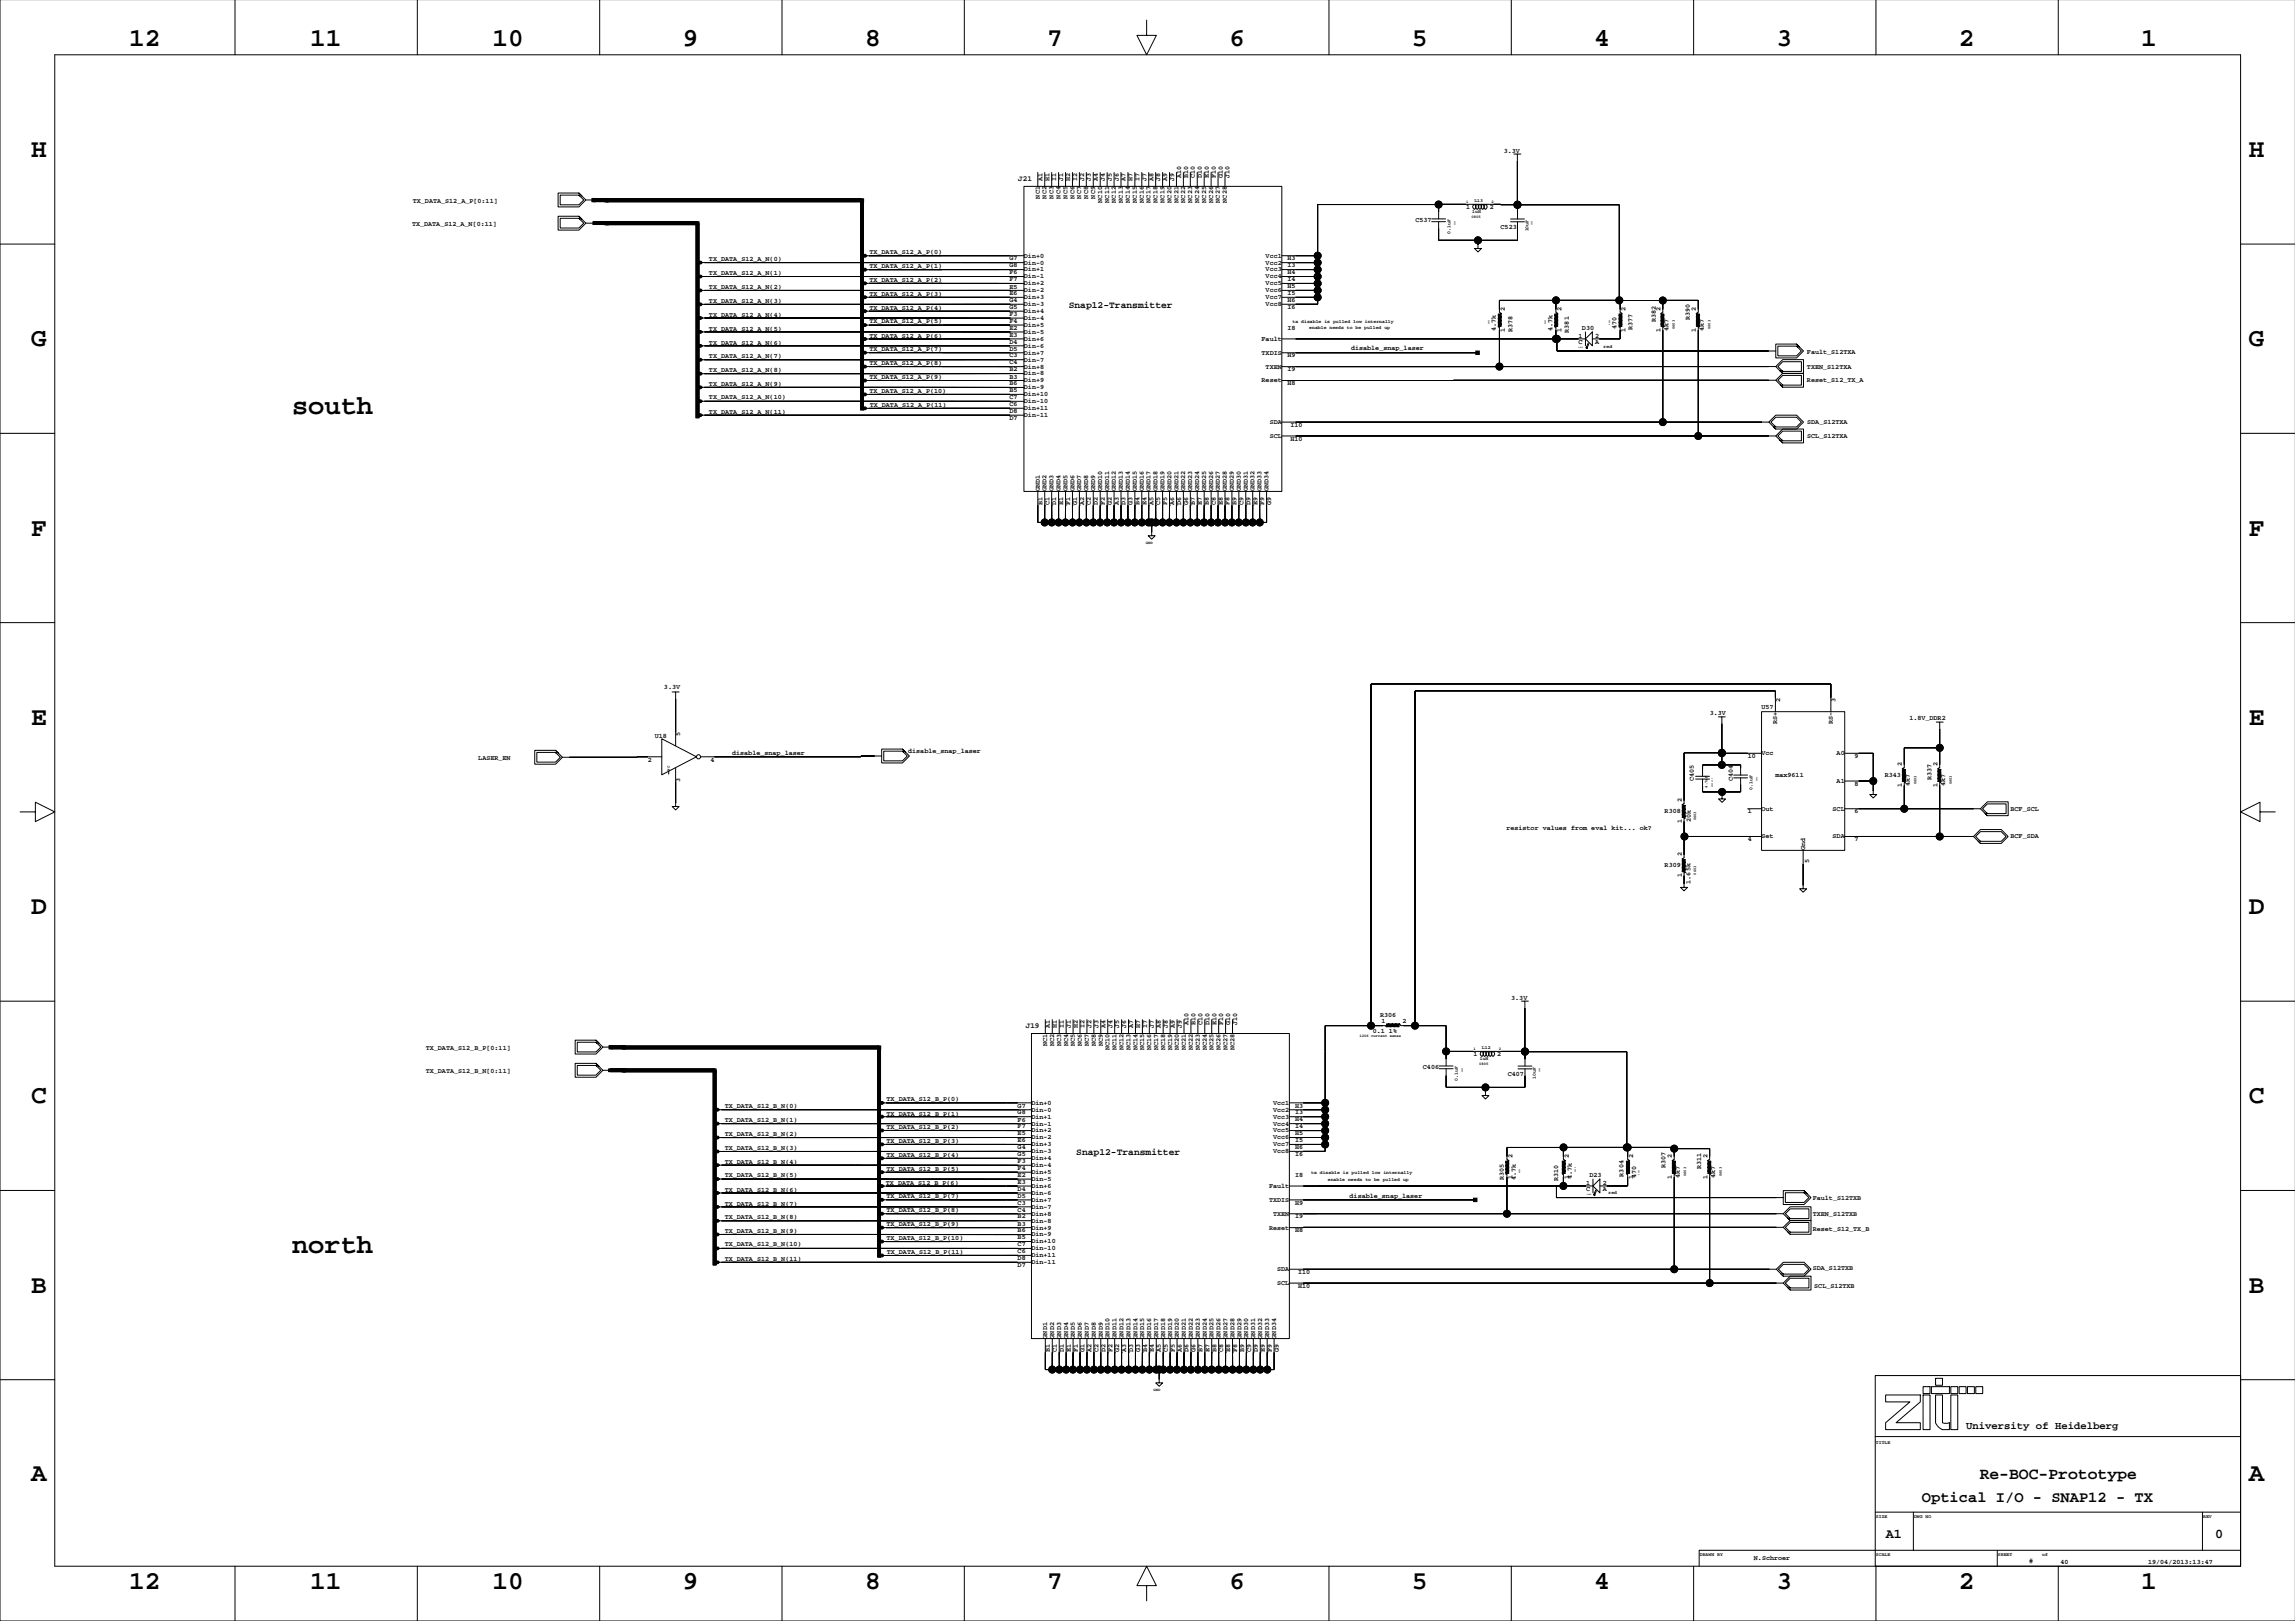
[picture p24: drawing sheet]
<svg xmlns="http://www.w3.org/2000/svg" width="841mm" height="594mm" viewBox="0 0 841 594" stroke-linecap="round" stroke-linejoin="round" font-family="sans-serif">
<defs><g id="words">
<g font-size="9.9">
<text x="107" y="151.6">south</text>
<text x="107" y="458.9">north</text>
</g>
<g font-size="9.5">
<text x="47.4" y="16.9">12</text>
<text x="113.6" y="16.9">11</text>
<text x="180.4" y="16.9">10</text>
<text x="250.1" y="16.9">9</text>
<text x="316.9" y="16.9">8</text>
<text x="383.6" y="16.9">7</text>
<text x="450.4" y="16.9">6</text>
<text x="517.2" y="16.9">5</text>
<text x="584" y="16.9">4</text>
<text x="650.8" y="16.9">3</text>
<text x="717.6" y="16.9">2</text>
<text x="784.4" y="16.9">1</text>
<text x="11.4" y="57.5">H</text>
<text x="823.7" y="57.5">H</text>
<text x="11.4" y="126.9">G</text>
<text x="823.7" y="126.9">G</text>
<text x="11.4" y="196.2">F</text>
<text x="823.7" y="196.2">F</text>
<text x="11.4" y="265.5">E</text>
<text x="823.7" y="265.5">E</text>
<text x="11.4" y="334.8">D</text>
<text x="823.7" y="334.8">D</text>
<text x="11.4" y="404.2">C</text>
<text x="823.7" y="404.2">C</text>
<text x="11.4" y="473.5">B</text>
<text x="823.7" y="473.5">B</text>
<text x="11.4" y="542.3">A</text>
<text x="823.7" y="542.3">A</text>
<text x="47.4" y="582.2">12</text>
<text x="113.6" y="582.2">11</text>
<text x="180.4" y="582.2">10</text>
<text x="250.1" y="582.2">9</text>
<text x="316.9" y="582.2">8</text>
<text x="383.6" y="582.2">7</text>
<text x="450.4" y="582.2">6</text>
<text x="517.2" y="582.2">5</text>
<text x="584" y="582.2">4</text>
<text x="650.8" y="582.2">3</text>
<text x="717.6" y="582.2">2</text>
<text x="784.4" y="582.2">1</text>
</g>
<text font-size="6" x="725.2" y="541.9">Re-BOC-Prototype</text>
<text font-size="5.6" x="704" y="550.3">Optical I/O - SNAP12 - TX</text>
<g font-size="4.9">
<text x="690.8" y="563.4">A1</text>
<text x="811.4" y="563.4">0</text>
</g>
<text font-size="3.9" x="720.2" y="523.5">University of Heidelberg</text>
<g font-size="3.5">
<text x="391.5" y="112.8">Snap12-Transmitter</text>
<text x="394.2" y="423.1">Snap12-Transmitter</text>
</g>
<g font-size="2.8">
<text x="373" y="66.4">J21</text>
<text x="375.7" y="376.6">J19</text>
</g>
<g font-size="2.5">
<text x="550.8" y="56.1">3.3V</text>
<text x="432.6" y="65.1" transform="rotate(-90 432.6 65.1)">A10</text>
<text x="435.2" y="65.1" transform="rotate(-90 435.2 65.1)">B10</text>
<text x="437.7" y="65.1" transform="rotate(-90 437.7 65.1)">C10</text>
<text x="440.3" y="65.1" transform="rotate(-90 440.3 65.1)">D10</text>
<text x="442.8" y="65.1" transform="rotate(-90 442.8 65.1)">E10</text>
<text x="445.3" y="65.1" transform="rotate(-90 445.3 65.1)">F10</text>
<text x="447.9" y="65.1" transform="rotate(-90 447.9 65.1)">G10</text>
<text x="450.4" y="65.1" transform="rotate(-90 450.4 65.1)">J10</text>
<text x="381.9" y="66.1" transform="rotate(-90 381.9 66.1)">A1</text>
<text x="384.4" y="66.1" transform="rotate(-90 384.4 66.1)">H1</text>
<text x="386.9" y="66.1" transform="rotate(-90 386.9 66.1)">I1</text>
<text x="389.5" y="66.1" transform="rotate(-90 389.5 66.1)">J1</text>
<text x="392" y="66.1" transform="rotate(-90 392 66.1)">H2</text>
<text x="394.6" y="66.1" transform="rotate(-90 394.6 66.1)">I2</text>
<text x="397.1" y="66.1" transform="rotate(-90 397.1 66.1)">J2</text>
<text x="399.6" y="66.1" transform="rotate(-90 399.6 66.1)">J3</text>
<text x="402.2" y="66.1" transform="rotate(-90 402.2 66.1)">A4</text>
<text x="404.7" y="66.1" transform="rotate(-90 404.7 66.1)">J4</text>
<text x="407.3" y="66.1" transform="rotate(-90 407.3 66.1)">J5</text>
<text x="409.8" y="66.1" transform="rotate(-90 409.8 66.1)">J6</text>
<text x="412.3" y="66.1" transform="rotate(-90 412.3 66.1)">A7</text>
<text x="414.9" y="66.1" transform="rotate(-90 414.9 66.1)">H7</text>
<text x="417.4" y="66.1" transform="rotate(-90 417.4 66.1)">I7</text>
<text x="419.9" y="66.1" transform="rotate(-90 419.9 66.1)">J7</text>
<text x="422.5" y="66.1" transform="rotate(-90 422.5 66.1)">A8</text>
<text x="425" y="66.1" transform="rotate(-90 425 66.1)">J8</text>
<text x="427.6" y="66.1" transform="rotate(-90 427.6 66.1)">A9</text>
<text x="430.1" y="66.1" transform="rotate(-90 430.1 66.1)">J9</text>
<text x="151.2" y="74.2">TX_DATA_S12_A_P[0:11]</text>
<text x="380.8" y="72.7" transform="rotate(-90 380.8 72.7)">NC1</text>
<text x="383.4" y="72.7" transform="rotate(-90 383.4 72.7)">NC2</text>
<text x="385.9" y="72.7" transform="rotate(-90 385.9 72.7)">NC3</text>
<text x="388.5" y="72.7" transform="rotate(-90 388.5 72.7)">NC4</text>
<text x="391" y="72.7" transform="rotate(-90 391 72.7)">NC5</text>
<text x="393.5" y="72.7" transform="rotate(-90 393.5 72.7)">NC6</text>
<text x="396.1" y="72.7" transform="rotate(-90 396.1 72.7)">NC7</text>
<text x="398.6" y="72.7" transform="rotate(-90 398.6 72.7)">NC8</text>
<text x="401.2" y="72.7" transform="rotate(-90 401.2 72.7)">NC9</text>
<text x="403.7" y="74.2" transform="rotate(-90 403.7 74.2)">NC10</text>
<text x="406.2" y="74.2" transform="rotate(-90 406.2 74.2)">NC11</text>
<text x="408.8" y="74.2" transform="rotate(-90 408.8 74.2)">NC12</text>
<text x="411.3" y="74.2" transform="rotate(-90 411.3 74.2)">NC13</text>
<text x="413.9" y="74.2" transform="rotate(-90 413.9 74.2)">NC14</text>
<text x="416.4" y="74.2" transform="rotate(-90 416.4 74.2)">NC15</text>
<text x="418.9" y="74.2" transform="rotate(-90 418.9 74.2)">NC16</text>
<text x="421.5" y="74.2" transform="rotate(-90 421.5 74.2)">NC17</text>
<text x="424" y="74.2" transform="rotate(-90 424 74.2)">NC18</text>
<text x="426.6" y="74.2" transform="rotate(-90 426.6 74.2)">NC19</text>
<text x="429.1" y="74.2" transform="rotate(-90 429.1 74.2)">NC20</text>
<text x="431.6" y="74.2" transform="rotate(-90 431.6 74.2)">NC21</text>
<text x="434.2" y="74.2" transform="rotate(-90 434.2 74.2)">NC22</text>
<text x="436.7" y="74.2" transform="rotate(-90 436.7 74.2)">NC23</text>
<text x="439.3" y="74.2" transform="rotate(-90 439.3 74.2)">NC24</text>
<text x="441.8" y="74.2" transform="rotate(-90 441.8 74.2)">NC25</text>
<text x="444.3" y="74.2" transform="rotate(-90 444.3 74.2)">NC26</text>
<text x="446.9" y="74.2" transform="rotate(-90 446.9 74.2)">NC27</text>
<text x="449.4" y="74.2" transform="rotate(-90 449.4 74.2)">NC28</text>
<text x="537" y="76.6">1</text>
<text x="545.7" y="76.6">2</text>
<text x="150.9" y="82.6">TX_DATA_S12_A_N[0:11]</text>
<text x="518.5" y="81.2">C537</text>
<text x="549.7" y="83.8">C523</text>
<text x="259.7" y="95.6">TX_DATA_S12_A_N(0)</text>
<text x="318.5" y="93.1">TX_DATA_S12_A_P(0)</text>
<text x="369.8" y="95.4">G7</text>
<text x="375.1" y="94.4">Din+0</text>
<text x="463.6" y="94.4">Vcc1</text>
<text x="471.7" y="95.4">H3</text>
<text x="259.7" y="100.8">TX_DATA_S12_A_N(1)</text>
<text x="318.5" y="98.3">TX_DATA_S12_A_P(1)</text>
<text x="369.8" y="97.9">G8</text>
<text x="369.8" y="100.5">F6</text>
<text x="375.1" y="99.4">Din+1</text>
<text x="375.1" y="96.9">Din-0</text>
<text x="375.1" y="102">Din-1</text>
<text x="463.6" y="96.9">Vcc2</text>
<text x="463.6" y="99.4">Vcc3</text>
<text x="463.6" y="102">Vcc4</text>
<text x="471.7" y="100.5">H4</text>
<text x="471.7" y="97.9">I3</text>
<text x="259.7" y="105.9">TX_DATA_S12_A_N(2)</text>
<text x="318.5" y="103.3">TX_DATA_S12_A_P(2)</text>
<text x="369.8" y="103">F7</text>
<text x="369.8" y="105.9">E5</text>
<text x="375.1" y="104.5">Din+2</text>
<text x="375.1" y="107">Din-2</text>
<text x="463.6" y="104.5">Vcc5</text>
<text x="463.6" y="107">Vcc6</text>
<text x="471.7" y="105.5">H5</text>
<text x="471.7" y="103">I4</text>
<text x="259.7" y="110.9">TX_DATA_S12_A_N(3)</text>
<text x="318.5" y="108.3">TX_DATA_S12_A_P(3)</text>
<text x="318.5" y="113.5">TX_DATA_S12_A_P(4)</text>
<text x="369.8" y="113.2">G5</text>
<text x="369.8" y="108.1">E6</text>
<text x="369.8" y="110.6">G4</text>
<text x="375.1" y="109.6">Din+3</text>
<text x="375.1" y="112.1">Din-3</text>
<text x="463.6" y="109.6">Vcc7</text>
<text x="463.6" y="112.1">Vcc8</text>
<text x="471.7" y="113.2">I6</text>
<text x="471.7" y="110.6">H6</text>
<text x="471.7" y="108.1">I5</text>
<text x="551.3" y="113.8" transform="rotate(-90 551.3 113.8)">2</text>
<text x="572" y="113.8" transform="rotate(-90 572 113.8)">2</text>
<text x="595.5" y="113.8" transform="rotate(-90 595.5 113.8)">2</text>
<text x="608.3" y="113.8" transform="rotate(-90 608.3 113.8)">2</text>
<text x="621.2" y="113.8" transform="rotate(-90 621.2 113.8)">2</text>
<text x="259.7" y="115.9">TX_DATA_S12_A_N(4)</text>
<text x="318.5" y="118.5">TX_DATA_S12_A_P(5)</text>
<text x="369.8" y="118.2">F4</text>
<text x="369.8" y="115.7">F3</text>
<text x="375.1" y="114.7">Din+4</text>
<text x="375.1" y="119.7">Din+5</text>
<text x="375.1" y="117.2">Din-4</text>
<text x="606.6" y="117.9" transform="rotate(-90 606.6 117.9)">R382</text>
<text x="618.9" y="117.4" transform="rotate(-90 618.9 117.4)">R390</text>
<text x="259.7" y="121.1">TX_DATA_S12_A_N(5)</text>
<text x="318.5" y="123.7">TX_DATA_S12_A_P(6)</text>
<text x="369.8" y="123.3">E3</text>
<text x="369.8" y="125.9">D4</text>
<text x="369.8" y="120.8">E2</text>
<text x="375.1" y="124.8">Din+6</text>
<text x="375.1" y="122.3">Din-5</text>
<text x="462.1" y="124.8">Fault</text>
<text x="471.7" y="120.8">I8</text>
<text x="548" y="121.2" transform="rotate(-90 548 121.2)">4.7k</text>
<text x="551.3" y="121.4" transform="rotate(-90 551.3 121.4)">1</text>
<text x="554" y="121.7" transform="rotate(-90 554 121.7)">R378</text>
<text x="568.6" y="121.2" transform="rotate(-90 568.6 121.2)">4.7k</text>
<text x="572" y="121.4" transform="rotate(-90 572 121.4)">1</text>
<text x="574.7" y="121.8" transform="rotate(-90 574.7 121.8)">R381</text>
<text x="578.2" y="123.7">1</text>
<text x="579.5" y="120.8">D30</text>
<text x="584.4" y="123.7">2</text>
<text x="592.1" y="120.7" transform="rotate(-90 592.1 120.7)">470</text>
<text x="595.5" y="121.4" transform="rotate(-90 595.5 121.4)">1</text>
<text x="598" y="120.7" transform="rotate(-90 598 120.7)">R377</text>
<text x="608.3" y="121.4" transform="rotate(-90 608.3 121.4)">1</text>
<text x="611.1" y="121.2" transform="rotate(-90 611.1 121.2)">4k7</text>
<text x="621.2" y="121.4" transform="rotate(-90 621.2 121.4)">1</text>
<text x="624.1" y="121.2" transform="rotate(-90 624.1 121.2)">4k7</text>
<text x="259.7" y="126.2">TX_DATA_S12_A_N(6)</text>
<text x="259.7" y="131">TX_DATA_S12_A_N(7)</text>
<text x="318.5" y="128.6">TX_DATA_S12_A_P(7)</text>
<text x="369.8" y="128.4">D5</text>
<text x="369.8" y="130.9">C3</text>
<text x="375.1" y="129.9">Din+7</text>
<text x="375.1" y="127.4">Din-6</text>
<text x="462.1" y="129.9">TXDIS</text>
<text x="471.7" y="130.9">H9</text>
<text x="494.9" y="128.1">disable_snap_laser</text>
<text x="578.2" y="126.1">C</text>
<text x="584.4" y="126.1">A</text>
<text x="661.9" y="129.5">Fault_S12TXA</text>
<text x="259.7" y="136.3">TX_DATA_S12_A_N(8)</text>
<text x="318.5" y="133.7">TX_DATA_S12_A_P(8)</text>
<text x="369.8" y="133.5">C4</text>
<text x="369.8" y="136">B2</text>
<text x="375.1" y="135">Din+8</text>
<text x="375.1" y="132.4">Din-7</text>
<text x="375.1" y="137.5">Din-8</text>
<text x="463.6" y="135">TXEN</text>
<text x="471.7" y="136">I9</text>
<text x="661.9" y="135.2">TXEN_S12TXA</text>
<text x="259.7" y="141.3">TX_DATA_S12_A_N(9)</text>
<text x="318.5" y="138.9">TX_DATA_S12_A_P(9)</text>
<text x="318.5" y="143.9">TX_DATA_S12_A_P(10)</text>
<text x="369.8" y="143.6">B5</text>
<text x="369.8" y="139">B3</text>
<text x="369.8" y="141.1">B6</text>
<text x="375.1" y="140.1">Din+9</text>
<text x="375.1" y="142.6">Din-9</text>
<text x="462.1" y="140.1">Reset</text>
<text x="471.7" y="141.1">H8</text>
<text x="661.9" y="140">Reset_S12_TX_A</text>
<text x="259.7" y="146.3">TX_DATA_S12_A_N(10)</text>
<text x="318.6" y="149.1">TX_DATA_S12_A_P(11)</text>
<text x="369.8" y="148.7">C6</text>
<text x="369.8" y="146.2">C7</text>
<text x="375.1" y="145.1">Din+10</text>
<text x="375.1" y="147.7">Din-10</text>
<text x="259.7" y="151.6">TX_DATA_S12_A_N(11)</text>
<text x="369.8" y="153.8">D7</text>
<text x="369.8" y="151.3">D8</text>
<text x="375.1" y="150.2">Din+11</text>
<text x="375.1" y="152.8">Din-11</text>
<text x="465.1" y="155.3">SDA</text>
<text x="662" y="155.3">SDA_S12TXA</text>
<text x="465.1" y="160.4">SCL</text>
<text x="472.7" y="161.4">H10</text>
<text x="472.7" y="156.3">I10</text>
<text x="662" y="160.4">SCL_S12TXA</text>
<text x="380.8" y="180" transform="rotate(-90 380.8 180)">GND1</text>
<text x="383.4" y="180" transform="rotate(-90 383.4 180)">GND2</text>
<text x="385.9" y="180" transform="rotate(-90 385.9 180)">GND3</text>
<text x="388.5" y="180" transform="rotate(-90 388.5 180)">GND4</text>
<text x="391" y="180" transform="rotate(-90 391 180)">GND5</text>
<text x="393.5" y="180" transform="rotate(-90 393.5 180)">GND6</text>
<text x="396.1" y="180" transform="rotate(-90 396.1 180)">GND7</text>
<text x="398.6" y="180" transform="rotate(-90 398.6 180)">GND8</text>
<text x="401.2" y="180" transform="rotate(-90 401.2 180)">GND9</text>
<text x="403.7" y="180" transform="rotate(-90 403.7 180)">GND10</text>
<text x="406.2" y="180" transform="rotate(-90 406.2 180)">GND11</text>
<text x="408.8" y="180" transform="rotate(-90 408.8 180)">GND12</text>
<text x="411.3" y="180" transform="rotate(-90 411.3 180)">GND13</text>
<text x="413.9" y="180" transform="rotate(-90 413.9 180)">GND14</text>
<text x="416.4" y="180" transform="rotate(-90 416.4 180)">GND15</text>
<text x="418.9" y="180" transform="rotate(-90 418.9 180)">GND16</text>
<text x="421.5" y="180" transform="rotate(-90 421.5 180)">GND17</text>
<text x="424" y="180" transform="rotate(-90 424 180)">GND18</text>
<text x="426.6" y="180" transform="rotate(-90 426.6 180)">GND19</text>
<text x="429.1" y="180" transform="rotate(-90 429.1 180)">GND20</text>
<text x="431.6" y="180" transform="rotate(-90 431.6 180)">GND21</text>
<text x="434.2" y="180" transform="rotate(-90 434.2 180)">GND22</text>
<text x="436.7" y="180" transform="rotate(-90 436.7 180)">GND23</text>
<text x="439.3" y="180" transform="rotate(-90 439.3 180)">GND24</text>
<text x="441.8" y="180" transform="rotate(-90 441.8 180)">GND25</text>
<text x="444.3" y="180" transform="rotate(-90 444.3 180)">GND26</text>
<text x="446.9" y="180" transform="rotate(-90 446.9 180)">GND27</text>
<text x="449.4" y="180" transform="rotate(-90 449.4 180)">GND28</text>
<text x="452" y="180" transform="rotate(-90 452 180)">GND29</text>
<text x="454.5" y="180" transform="rotate(-90 454.5 180)">GND30</text>
<text x="457" y="180" transform="rotate(-90 457 180)">GND31</text>
<text x="459.6" y="180" transform="rotate(-90 459.6 180)">GND32</text>
<text x="462.1" y="180" transform="rotate(-90 462.1 180)">GND33</text>
<text x="464.6" y="180" transform="rotate(-90 464.6 180)">GND34</text>
<text x="381.9" y="185.1" transform="rotate(-90 381.9 185.1)">B1</text>
<text x="384.4" y="185.1" transform="rotate(-90 384.4 185.1)">C1</text>
<text x="386.9" y="185.1" transform="rotate(-90 386.9 185.1)">D1</text>
<text x="389.5" y="185.1" transform="rotate(-90 389.5 185.1)">E1</text>
<text x="392" y="185.1" transform="rotate(-90 392 185.1)">F1</text>
<text x="394.6" y="185.1" transform="rotate(-90 394.6 185.1)">G1</text>
<text x="397.1" y="185.1" transform="rotate(-90 397.1 185.1)">A2</text>
<text x="399.6" y="185.1" transform="rotate(-90 399.6 185.1)">C2</text>
<text x="402.2" y="185.1" transform="rotate(-90 402.2 185.1)">D2</text>
<text x="404.7" y="185.1" transform="rotate(-90 404.7 185.1)">F2</text>
<text x="407.3" y="185.1" transform="rotate(-90 407.3 185.1)">G2</text>
<text x="409.8" y="185.1" transform="rotate(-90 409.8 185.1)">A3</text>
<text x="412.3" y="185.1" transform="rotate(-90 412.3 185.1)">D3</text>
<text x="414.9" y="185.1" transform="rotate(-90 414.9 185.1)">G3</text>
<text x="417.4" y="185.1" transform="rotate(-90 417.4 185.1)">B4</text>
<text x="419.9" y="185.1" transform="rotate(-90 419.9 185.1)">E4</text>
<text x="422.5" y="185.1" transform="rotate(-90 422.5 185.1)">A5</text>
<text x="425" y="185.1" transform="rotate(-90 425 185.1)">C5</text>
<text x="427.6" y="185.1" transform="rotate(-90 427.6 185.1)">F5</text>
<text x="430.1" y="185.1" transform="rotate(-90 430.1 185.1)">A6</text>
<text x="432.6" y="185.1" transform="rotate(-90 432.6 185.1)">D6</text>
<text x="435.2" y="185.1" transform="rotate(-90 435.2 185.1)">G6</text>
<text x="437.7" y="185.1" transform="rotate(-90 437.7 185.1)">B7</text>
<text x="440.3" y="185.1" transform="rotate(-90 440.3 185.1)">E7</text>
<text x="442.8" y="185.1" transform="rotate(-90 442.8 185.1)">B8</text>
<text x="445.3" y="185.1" transform="rotate(-90 445.3 185.1)">C8</text>
<text x="447.9" y="185.1" transform="rotate(-90 447.9 185.1)">E8</text>
<text x="450.4" y="185.1" transform="rotate(-90 450.4 185.1)">F8</text>
<text x="453" y="185.1" transform="rotate(-90 453 185.1)">B9</text>
<text x="455.5" y="185.1" transform="rotate(-90 455.5 185.1)">C9</text>
<text x="458" y="185.1" transform="rotate(-90 458 185.1)">D9</text>
<text x="460.6" y="185.1" transform="rotate(-90 460.6 185.1)">E9</text>
<text x="463.1" y="185.1" transform="rotate(-90 463.1 185.1)">F9</text>
<text x="465.7" y="185.1" transform="rotate(-90 465.7 185.1)">G9</text>
<text x="243.2" y="252.4">3.3V</text>
<text x="652" y="257.1" transform="rotate(-90 652 257.1)">2</text>
<text x="672.4" y="257.1" transform="rotate(-90 672.4 257.1)">3</text>
<text x="626.3" y="261.7">3.3V</text>
<text x="645.3" y="259.9">U57</text>
<text x="699.4" y="263.9">1.8V_DDR2</text>
<text x="249.2" y="269.5" transform="rotate(-90 249.2 269.5)">5</text>
<text x="651" y="265.1" transform="rotate(-90 651 265.1)">RS+</text>
<text x="671.4" y="265.1" transform="rotate(-90 671.4 265.1)">RS-</text>
<text x="239.9" y="270.3">U18</text>
<text x="332.7" y="275.9">disable_snap_laser</text>
<text x="175.2" y="278.3">LASER_EN</text>
<text x="237.3" y="278.9">2</text>
<text x="260.2" y="278.9">4</text>
<text x="268.2" y="276.6">disable_snap_laser</text>
<text x="640.2" y="277.6">10</text>
<text x="645.3" y="276.6">Vcc</text>
<text x="672.8" y="276.6">A0</text>
<text x="679.3" y="277.6">9</text>
<text x="696.7" y="280.5" transform="rotate(-90 696.7 280.5)">2</text>
<text x="709.7" y="280.5" transform="rotate(-90 709.7 280.5)">2</text>
<text x="249.2" y="286.3" transform="rotate(-90 249.2 286.3)">3</text>
<text x="620.5" y="286.1" transform="rotate(-90 620.5 286.1)">C405</text>
<text x="634.7" y="286.2" transform="rotate(-90 634.7 286.2)">C404</text>
<text x="650.3" y="284.7">max9611</text>
<text x="672.8" y="286.8">A1</text>
<text x="679.3" y="287.8">8</text>
<text x="690.4" y="284.6">R343</text>
<text x="699.6" y="287.9" transform="rotate(-90 699.6 287.9)">4k7</text>
<text x="707.5" y="285.6" transform="rotate(-90 707.5 285.6)">R337</text>
<text x="712.6" y="287.9" transform="rotate(-90 712.6 287.9)">4k7</text>
<text x="616" y="293.7" transform="rotate(-90 616 293.7)">2</text>
<text x="696.7" y="288.2" transform="rotate(-90 696.7 288.2)">1</text>
<text x="709.7" y="288.2" transform="rotate(-90 709.7 288.2)">1</text>
<text x="609.8" y="297.8">R308</text>
<text x="640.2" y="298">1</text>
<text x="645.3" y="296.9">Out</text>
<text x="671.3" y="296.9">SCL</text>
<text x="679.3" y="298">6</text>
<text x="736.5" y="297">BCF_SCL</text>
<text x="551.8" y="304">resistor values from eval kit... ok?</text>
<text x="616" y="301.4" transform="rotate(-90 616 301.4)">1</text>
<text x="619.4" y="301" transform="rotate(-90 619.4 301)">20k</text>
<text x="640.2" y="308.1">4</text>
<text x="645.3" y="307.1">Set</text>
<text x="661.2" y="311.5" transform="rotate(-90 661.2 311.5)">Gnd</text>
<text x="671.3" y="307.1">SDA</text>
<text x="679.3" y="308.1">7</text>
<text x="736.5" y="307.1">BCF_SDA</text>
<text x="609.8" y="317.7">R309</text>
<text x="616" y="313.6" transform="rotate(-90 616 313.6)">2</text>
<text x="662.7" y="316.3" transform="rotate(-90 662.7 316.3)">5</text>
<text x="616" y="321.3" transform="rotate(-90 616 321.3)">1</text>
<text x="619.2" y="323.6" transform="rotate(-90 619.2 323.6)">1.65k</text>
<text x="553.6" y="366.3">3.3V</text>
<text x="384.6" y="376.4" transform="rotate(-90 384.6 376.4)">A1</text>
<text x="387.2" y="376.4" transform="rotate(-90 387.2 376.4)">H1</text>
<text x="389.7" y="376.4" transform="rotate(-90 389.7 376.4)">I1</text>
<text x="392.2" y="376.4" transform="rotate(-90 392.2 376.4)">J1</text>
<text x="394.8" y="376.4" transform="rotate(-90 394.8 376.4)">H2</text>
<text x="397.3" y="376.4" transform="rotate(-90 397.3 376.4)">I2</text>
<text x="399.9" y="376.4" transform="rotate(-90 399.9 376.4)">J2</text>
<text x="402.4" y="376.4" transform="rotate(-90 402.4 376.4)">J3</text>
<text x="404.9" y="376.4" transform="rotate(-90 404.9 376.4)">A4</text>
<text x="407.5" y="376.4" transform="rotate(-90 407.5 376.4)">J4</text>
<text x="410" y="376.4" transform="rotate(-90 410 376.4)">J5</text>
<text x="412.6" y="376.4" transform="rotate(-90 412.6 376.4)">J6</text>
<text x="415.1" y="376.4" transform="rotate(-90 415.1 376.4)">A7</text>
<text x="417.6" y="376.4" transform="rotate(-90 417.6 376.4)">H7</text>
<text x="420.2" y="376.4" transform="rotate(-90 420.2 376.4)">I7</text>
<text x="422.7" y="376.4" transform="rotate(-90 422.7 376.4)">J7</text>
<text x="425.2" y="376.4" transform="rotate(-90 425.2 376.4)">A8</text>
<text x="427.8" y="376.4" transform="rotate(-90 427.8 376.4)">J8</text>
<text x="430.3" y="376.4" transform="rotate(-90 430.3 376.4)">A9</text>
<text x="432.9" y="376.4" transform="rotate(-90 432.9 376.4)">J9</text>
<text x="435.4" y="375.4" transform="rotate(-90 435.4 375.4)">A10</text>
<text x="437.9" y="375.4" transform="rotate(-90 437.9 375.4)">B10</text>
<text x="440.5" y="375.4" transform="rotate(-90 440.5 375.4)">C10</text>
<text x="443" y="375.4" transform="rotate(-90 443 375.4)">D10</text>
<text x="445.6" y="375.4" transform="rotate(-90 445.6 375.4)">E10</text>
<text x="448.1" y="375.4" transform="rotate(-90 448.1 375.4)">F10</text>
<text x="450.6" y="375.4" transform="rotate(-90 450.6 375.4)">G10</text>
<text x="453.2" y="375.4" transform="rotate(-90 453.2 375.4)">J10</text>
<text x="505.5" y="372.5">R306</text>
<text x="506" y="374.9">1</text>
<text x="513.7" y="374.9">2</text>
<text x="383.6" y="383" transform="rotate(-90 383.6 383)">NC1</text>
<text x="386.1" y="383" transform="rotate(-90 386.1 383)">NC2</text>
<text x="388.7" y="383" transform="rotate(-90 388.7 383)">NC3</text>
<text x="391.2" y="383" transform="rotate(-90 391.2 383)">NC4</text>
<text x="393.8" y="383" transform="rotate(-90 393.8 383)">NC5</text>
<text x="396.3" y="383" transform="rotate(-90 396.3 383)">NC6</text>
<text x="398.8" y="383" transform="rotate(-90 398.8 383)">NC7</text>
<text x="401.4" y="383" transform="rotate(-90 401.4 383)">NC8</text>
<text x="403.9" y="383" transform="rotate(-90 403.9 383)">NC9</text>
<text x="502.9" y="378.2">0.1 1%</text>
<text x="156" y="384.8">TX_DATA_S12_B_P[0:11]</text>
<text x="406.5" y="384.5" transform="rotate(-90 406.5 384.5)">NC10</text>
<text x="409" y="384.5" transform="rotate(-90 409 384.5)">NC11</text>
<text x="411.5" y="384.5" transform="rotate(-90 411.5 384.5)">NC12</text>
<text x="414.1" y="384.5" transform="rotate(-90 414.1 384.5)">NC13</text>
<text x="416.6" y="384.5" transform="rotate(-90 416.6 384.5)">NC14</text>
<text x="419.2" y="384.5" transform="rotate(-90 419.2 384.5)">NC15</text>
<text x="421.7" y="384.5" transform="rotate(-90 421.7 384.5)">NC16</text>
<text x="424.2" y="384.5" transform="rotate(-90 424.2 384.5)">NC17</text>
<text x="426.8" y="384.5" transform="rotate(-90 426.8 384.5)">NC18</text>
<text x="429.3" y="384.5" transform="rotate(-90 429.3 384.5)">NC19</text>
<text x="431.9" y="384.5" transform="rotate(-90 431.9 384.5)">NC20</text>
<text x="434.4" y="384.5" transform="rotate(-90 434.4 384.5)">NC21</text>
<text x="436.9" y="384.5" transform="rotate(-90 436.9 384.5)">NC22</text>
<text x="439.5" y="384.5" transform="rotate(-90 439.5 384.5)">NC23</text>
<text x="442" y="384.5" transform="rotate(-90 442 384.5)">NC24</text>
<text x="444.6" y="384.5" transform="rotate(-90 444.6 384.5)">NC25</text>
<text x="447.1" y="384.5" transform="rotate(-90 447.1 384.5)">NC26</text>
<text x="449.6" y="384.5" transform="rotate(-90 449.6 384.5)">NC27</text>
<text x="452.2" y="384.5" transform="rotate(-90 452.2 384.5)">NC28</text>
<text x="539.8" y="386.8">1</text>
<text x="548.5" y="386.8">2</text>
<text x="156" y="393.1">TX_DATA_S12_B_N[0:11]</text>
<text x="521.2" y="391.5">C406</text>
<text x="552.3" y="394.1">C407</text>
<text x="265.4" y="405.9">TX_DATA_S12_B_N(0)</text>
<text x="324.7" y="403.4">TX_DATA_S12_B_P(0)</text>
<text x="372.8" y="405.7">G7</text>
<text x="377.8" y="404.6">Din+0</text>
<text x="377.8" y="407.2">Din-0</text>
<text x="466.4" y="404.6">Vcc1</text>
<text x="466.4" y="407.2">Vcc2</text>
<text x="474.4" y="405.7">H3</text>
<text x="265.4" y="411.1">TX_DATA_S12_B_N(1)</text>
<text x="324.7" y="408.6">TX_DATA_S12_B_P(1)</text>
<text x="324.7" y="413.6">TX_DATA_S12_B_P(2)</text>
<text x="372.8" y="413.3">F7</text>
<text x="372.8" y="408.2">G8</text>
<text x="372.8" y="410.8">F6</text>
<text x="377.8" y="409.7">Din+1</text>
<text x="377.8" y="412.3">Din-1</text>
<text x="466.4" y="409.7">Vcc3</text>
<text x="466.4" y="412.3">Vcc4</text>
<text x="474.4" y="408.2">I3</text>
<text x="474.4" y="410.7">H4</text>
<text x="474.4" y="413.3">I4</text>
<text x="265.4" y="416.2">TX_DATA_S12_B_N(2)</text>
<text x="324.7" y="418.5">TX_DATA_S12_B_P(3)</text>
<text x="372.8" y="418.4">E6</text>
<text x="372.8" y="415.8">E5</text>
<text x="377.8" y="414.8">Din+2</text>
<text x="377.8" y="419.9">Din+3</text>
<text x="377.8" y="417.3">Din-2</text>
<text x="466.4" y="414.8">Vcc5</text>
<text x="466.4" y="417.3">Vcc6</text>
<text x="466.4" y="419.9">Vcc7</text>
<text x="474.4" y="415.8">H5</text>
<text x="474.4" y="418.4">I5</text>
<text x="265.4" y="421.2">TX_DATA_S12_B_N(3)</text>
<text x="324.7" y="423.8">TX_DATA_S12_B_P(4)</text>
<text x="372.8" y="423.5">G5</text>
<text x="372.8" y="426">F3</text>
<text x="372.8" y="420.9">G4</text>
<text x="377.8" y="424.9">Din+4</text>
<text x="377.8" y="422.4">Din-3</text>
<text x="466.4" y="422.4">Vcc8</text>
<text x="474.4" y="420.9">H6</text>
<text x="474.4" y="423.4">I6</text>
<text x="554" y="424" transform="rotate(-90 554 424)">2</text>
<text x="574.7" y="424" transform="rotate(-90 574.7 424)">2</text>
<text x="598.2" y="424" transform="rotate(-90 598.2 424)">2</text>
<text x="612.4" y="424" transform="rotate(-90 612.4 424)">2</text>
<text x="625.4" y="424" transform="rotate(-90 625.4 424)">2</text>
<text x="265.4" y="426.2">TX_DATA_S12_B_N(4)</text>
<text x="265.4" y="431">TX_DATA_S12_B_N(5)</text>
<text x="324.7" y="428.7">TX_DATA_S12_B_P(5)</text>
<text x="372.8" y="428.5">F4</text>
<text x="372.8" y="431.1">E2</text>
<text x="377.8" y="430">Din+5</text>
<text x="377.8" y="427.5">Din-4</text>
<text x="474.4" y="431.1">I8</text>
<text x="554" y="431.7" transform="rotate(-90 554 431.7)">1</text>
<text x="574.7" y="431.7" transform="rotate(-90 574.7 431.7)">1</text>
<text x="575.7" y="432" transform="rotate(-90 575.7 432)">4.7k</text>
<text x="582.2" y="431">D23</text>
<text x="594.7" y="430.9" transform="rotate(-90 594.7 430.9)">R304</text>
<text x="598.2" y="431.7" transform="rotate(-90 598.2 431.7)">1</text>
<text x="599.3" y="431.6" transform="rotate(-90 599.3 431.6)">470</text>
<text x="610.1" y="427.9" transform="rotate(-90 610.1 427.9)">R307</text>
<text x="612.4" y="431.7" transform="rotate(-90 612.4 431.7)">1</text>
<text x="615.3" y="431.4" transform="rotate(-90 615.3 431.4)">4k7</text>
<text x="623.1" y="428.1" transform="rotate(-90 623.1 428.1)">R311</text>
<text x="625.4" y="431.7" transform="rotate(-90 625.4 431.7)">1</text>
<text x="628.3" y="431.4" transform="rotate(-90 628.3 431.4)">4k7</text>
<text x="265.4" y="436.5">TX_DATA_S12_B_N(6)</text>
<text x="324.5" y="434.1">TX_DATA_S12_B_P(6)</text>
<text x="372.8" y="433.6">E3</text>
<text x="372.8" y="436.2">D4</text>
<text x="377.8" y="435.1">Din+6</text>
<text x="377.8" y="432.6">Din-5</text>
<text x="377.8" y="437.6">Din-6</text>
<text x="464.9" y="435.1">Fault</text>
<text x="550.9" y="432.3" transform="rotate(-90 550.9 432.3)">R305</text>
<text x="555.2" y="432.1" transform="rotate(-90 555.2 432.1)">4.7k</text>
<text x="570.8" y="432.5" transform="rotate(-90 570.8 432.5)">R310</text>
<text x="581" y="436.3">C</text>
<text x="581" y="433.9">1</text>
<text x="587.1" y="436.3">A</text>
<text x="587.1" y="433.9">2</text>
<text x="265.4" y="441.5">TX_DATA_S12_B_N(7)</text>
<text x="324.7" y="438.8">TX_DATA_S12_B_P(7)</text>
<text x="324.7" y="443.9">TX_DATA_S12_B_P(8)</text>
<text x="372.8" y="443.8">C4</text>
<text x="372.8" y="438.7">D5</text>
<text x="372.8" y="441.2">C3</text>
<text x="377.8" y="440.2">Din+7</text>
<text x="377.8" y="442.7">Din-7</text>
<text x="464.9" y="440.2">TXDIS</text>
<text x="474.4" y="441.2">H9</text>
<text x="494.4" y="438.9">disable_snap_laser</text>
<text x="664" y="439.5">Fault_S12TXB</text>
<text x="265.4" y="446.4">TX_DATA_S12_B_N(8)</text>
<text x="324.7" y="449.2">TX_DATA_S12_B_P(9)</text>
<text x="372.8" y="448.9">B3</text>
<text x="372.8" y="446.3">B2</text>
<text x="377.8" y="445.3">Din+8</text>
<text x="377.8" y="447.8">Din-8</text>
<text x="466.4" y="445.3">TXEN</text>
<text x="474.4" y="446.3">I9</text>
<text x="664" y="445.3">TXEN_S12TXB</text>
<text x="265.4" y="451.4">TX_DATA_S12_B_N(9)</text>
<text x="324.7" y="454.1">TX_DATA_S12_B_P(10)</text>
<text x="372.8" y="453.9">B5</text>
<text x="372.8" y="451.4">B6</text>
<text x="377.8" y="450.3">Din+9</text>
<text x="377.8" y="455.4">Din+10</text>
<text x="377.8" y="452.9">Din-9</text>
<text x="464.9" y="450.3">Reset</text>
<text x="474.4" y="451.4">H8</text>
<text x="664" y="450.8">Reset_S12_TX_B</text>
<text x="265.4" y="456.5">TX_DATA_S12_B_N(10)</text>
<text x="265.4" y="461.9">TX_DATA_S12_B_N(11)</text>
<text x="324.8" y="459.3">TX_DATA_S12_B_P(11)</text>
<text x="372.8" y="459">C6</text>
<text x="372.8" y="461.6">D8</text>
<text x="372.8" y="456.5">C7</text>
<text x="377.8" y="460.5">Din+11</text>
<text x="377.8" y="458">Din-10</text>
<text x="372.8" y="464.1">D7</text>
<text x="377.8" y="463">Din-11</text>
<text x="467.9" y="465.6">SDA</text>
<text x="475.5" y="466.6">I10</text>
<text x="664" y="465.3">SDA_S12TXB</text>
<text x="467.9" y="470.7">SCL</text>
<text x="475.5" y="471.7">H10</text>
<text x="664.6" y="471.9">SCL_S12TXB</text>
<text x="383.6" y="490.3" transform="rotate(-90 383.6 490.3)">GND1</text>
<text x="386.1" y="490.3" transform="rotate(-90 386.1 490.3)">GND2</text>
<text x="388.7" y="490.3" transform="rotate(-90 388.7 490.3)">GND3</text>
<text x="391.2" y="490.3" transform="rotate(-90 391.2 490.3)">GND4</text>
<text x="393.8" y="490.3" transform="rotate(-90 393.8 490.3)">GND5</text>
<text x="396.3" y="490.3" transform="rotate(-90 396.3 490.3)">GND6</text>
<text x="398.8" y="490.3" transform="rotate(-90 398.8 490.3)">GND7</text>
<text x="401.4" y="490.3" transform="rotate(-90 401.4 490.3)">GND8</text>
<text x="403.9" y="490.3" transform="rotate(-90 403.9 490.3)">GND9</text>
<text x="406.5" y="490.3" transform="rotate(-90 406.5 490.3)">GND10</text>
<text x="409" y="490.3" transform="rotate(-90 409 490.3)">GND11</text>
<text x="411.5" y="490.3" transform="rotate(-90 411.5 490.3)">GND12</text>
<text x="414.1" y="490.3" transform="rotate(-90 414.1 490.3)">GND13</text>
<text x="416.6" y="490.3" transform="rotate(-90 416.6 490.3)">GND14</text>
<text x="419.2" y="490.3" transform="rotate(-90 419.2 490.3)">GND15</text>
<text x="421.7" y="490.3" transform="rotate(-90 421.7 490.3)">GND16</text>
<text x="424.2" y="490.3" transform="rotate(-90 424.2 490.3)">GND17</text>
<text x="426.8" y="490.3" transform="rotate(-90 426.8 490.3)">GND18</text>
<text x="429.3" y="490.3" transform="rotate(-90 429.3 490.3)">GND19</text>
<text x="431.9" y="490.3" transform="rotate(-90 431.9 490.3)">GND20</text>
<text x="434.4" y="490.3" transform="rotate(-90 434.4 490.3)">GND21</text>
<text x="436.9" y="490.3" transform="rotate(-90 436.9 490.3)">GND22</text>
<text x="439.5" y="490.3" transform="rotate(-90 439.5 490.3)">GND23</text>
<text x="442" y="490.3" transform="rotate(-90 442 490.3)">GND24</text>
<text x="444.6" y="490.3" transform="rotate(-90 444.6 490.3)">GND25</text>
<text x="447.1" y="490.3" transform="rotate(-90 447.1 490.3)">GND26</text>
<text x="449.6" y="490.3" transform="rotate(-90 449.6 490.3)">GND27</text>
<text x="452.2" y="490.3" transform="rotate(-90 452.2 490.3)">GND28</text>
<text x="454.7" y="490.3" transform="rotate(-90 454.7 490.3)">GND29</text>
<text x="457.2" y="490.3" transform="rotate(-90 457.2 490.3)">GND30</text>
<text x="459.8" y="490.3" transform="rotate(-90 459.8 490.3)">GND31</text>
<text x="462.3" y="490.3" transform="rotate(-90 462.3 490.3)">GND32</text>
<text x="464.9" y="490.3" transform="rotate(-90 464.9 490.3)">GND33</text>
<text x="467.4" y="490.3" transform="rotate(-90 467.4 490.3)">GND34</text>
<text x="384.6" y="495.4" transform="rotate(-90 384.6 495.4)">B1</text>
<text x="387.2" y="495.4" transform="rotate(-90 387.2 495.4)">C1</text>
<text x="389.7" y="495.4" transform="rotate(-90 389.7 495.4)">D1</text>
<text x="392.2" y="495.4" transform="rotate(-90 392.2 495.4)">E1</text>
<text x="394.8" y="495.4" transform="rotate(-90 394.8 495.4)">F1</text>
<text x="397.3" y="495.4" transform="rotate(-90 397.3 495.4)">G1</text>
<text x="399.9" y="495.4" transform="rotate(-90 399.9 495.4)">A2</text>
<text x="402.4" y="495.4" transform="rotate(-90 402.4 495.4)">C2</text>
<text x="404.9" y="495.4" transform="rotate(-90 404.9 495.4)">D2</text>
<text x="407.5" y="495.4" transform="rotate(-90 407.5 495.4)">F2</text>
<text x="410" y="495.4" transform="rotate(-90 410 495.4)">G2</text>
<text x="412.6" y="495.4" transform="rotate(-90 412.6 495.4)">A3</text>
<text x="415.1" y="495.4" transform="rotate(-90 415.1 495.4)">D3</text>
<text x="417.6" y="495.4" transform="rotate(-90 417.6 495.4)">G3</text>
<text x="420.2" y="495.4" transform="rotate(-90 420.2 495.4)">B4</text>
<text x="422.7" y="495.4" transform="rotate(-90 422.7 495.4)">E4</text>
<text x="425.2" y="495.4" transform="rotate(-90 425.2 495.4)">A5</text>
<text x="427.8" y="495.4" transform="rotate(-90 427.8 495.4)">C5</text>
<text x="430.3" y="495.4" transform="rotate(-90 430.3 495.4)">F5</text>
<text x="432.9" y="495.4" transform="rotate(-90 432.9 495.4)">A6</text>
<text x="435.4" y="495.4" transform="rotate(-90 435.4 495.4)">D6</text>
<text x="437.9" y="495.4" transform="rotate(-90 437.9 495.4)">G6</text>
<text x="440.5" y="495.4" transform="rotate(-90 440.5 495.4)">B7</text>
<text x="443" y="495.4" transform="rotate(-90 443 495.4)">E7</text>
<text x="445.6" y="495.4" transform="rotate(-90 445.6 495.4)">B8</text>
<text x="448.1" y="495.4" transform="rotate(-90 448.1 495.4)">C8</text>
<text x="450.6" y="495.4" transform="rotate(-90 450.6 495.4)">E8</text>
<text x="453.2" y="495.4" transform="rotate(-90 453.2 495.4)">F8</text>
<text x="455.7" y="495.4" transform="rotate(-90 455.7 495.4)">B9</text>
<text x="458.3" y="495.4" transform="rotate(-90 458.3 495.4)">C9</text>
<text x="460.8" y="495.4" transform="rotate(-90 460.8 495.4)">D9</text>
<text x="463.3" y="495.4" transform="rotate(-90 463.3 495.4)">E9</text>
<text x="465.9" y="495.4" transform="rotate(-90 465.9 495.4)">F9</text>
<text x="468.4" y="495.4" transform="rotate(-90 468.4 495.4)">G9</text>
<text x="642.5" y="571.6">N.Schroer</text>
<text x="743.3" y="572.6">#</text>
<text x="754.7" y="573">40</text>
<text x="786.9" y="573">19/04/2013:13:47</text>
</g>
<g font-size="1.8">
<text x="540.1" y="74">L13</text>
<text x="539.3" y="78.1">1uH</text>
<text x="531.3" y="85.5" transform="rotate(-90 531.3 85.5)">0.1uF</text>
<text x="559.9" y="84.8" transform="rotate(-90 559.9 84.8)">10uF</text>
<text x="473.5" y="118.2">tx disable is pulled low internally</text>
<text x="479.6" y="120.6">enable needs to be pulled up</text>
<text x="587.4" y="127.3">red</text>
<text x="641.9" y="289.3" transform="rotate(-90 641.9 289.3)">0.1uF</text>
<text x="542.1" y="388.4">1uH</text>
<text x="542.8" y="384.3">L12</text>
<text x="534" y="395.8" transform="rotate(-90 534 395.8)">0.1uF</text>
<text x="562.6" y="395" transform="rotate(-90 562.6 395)">10uF</text>
<text x="480.3" y="430.1">tx disable is pulled low internally</text>
<text x="486.4" y="432.5">enable needs to be pulled up</text>
<text x="589.2" y="437.5">red</text>
<text x="687.2" y="528.9">TITLE</text>
<text x="687.2" y="555.8">SIZE</text>
<text x="701.1" y="555.8">DWG NO</text>
<text x="807" y="555.8">REV</text>
<text x="622.7" y="569.8">DRAWN BY</text>
<text x="687.2" y="569.8">SCALE</text>
<text x="731.9" y="569.8">SHEET</text>
<text x="748.1" y="569.8">of</text>
</g>
<g font-size="1.4">
<text x="537" y="74.5">1</text>
<text x="546.3" y="74.5">2</text>
<text x="539.1" y="79.9">0805</text>
<text x="613.5" y="120.6" transform="rotate(-90 613.5 120.6)">0603</text>
<text x="626.5" y="120.6" transform="rotate(-90 626.5 120.6)">0603</text>
<text x="419.8" y="199.1">GND</text>
<text x="245.4" y="282.3" transform="rotate(-90 245.4 282.3)">NC</text>
<text x="702" y="287.3" transform="rotate(-90 702 287.3)">0603</text>
<text x="715" y="287.3" transform="rotate(-90 715 287.3)">0603</text>
<text x="625.5" y="288.5" transform="rotate(-90 625.5 288.5)">4.7uF</text>
<text x="621.3" y="300.5" transform="rotate(-90 621.3 300.5)">0603</text>
<text x="621.3" y="320.4" transform="rotate(-90 621.3 320.4)">0603</text>
<text x="498" y="379.7">1206 current sense</text>
<text x="539.8" y="384.7">1</text>
<text x="549.1" y="384.7">2</text>
<text x="541.8" y="390.2">0805</text>
<text x="617.7" y="430.8" transform="rotate(-90 617.7 430.8)">0603</text>
<text x="630.7" y="430.8" transform="rotate(-90 630.7 430.8)">0603</text>
<text x="422.5" y="509.4">GND</text>
</g>
<g font-size=".7">
<text x="533.1" y="82.5" transform="rotate(-90 533.1 82.5)">0603</text>
<text x="561.4" y="82.5" transform="rotate(-90 561.4 82.5)">1206</text>
<text x="545.6" y="118.7" transform="rotate(-90 545.6 118.7)">0603</text>
<text x="566.2" y="118.7" transform="rotate(-90 566.2 118.7)">0603</text>
<text x="589.8" y="118.9" transform="rotate(-90 589.8 118.9)">0603</text>
<text x="578.1" y="127.5">1208</text>
<text x="643.8" y="286.2" transform="rotate(-90 643.8 286.2)">0603</text>
<text x="627.4" y="288.4" transform="rotate(-90 627.4 288.4)">0805 10V</text>
<text x="535.9" y="392.8" transform="rotate(-90 535.9 392.8)">0603</text>
<text x="564.2" y="392.7" transform="rotate(-90 564.2 392.7)">1206</text>
<text x="556.9" y="429.7" transform="rotate(-90 556.9 429.7)">0603</text>
<text x="577.3" y="429.3" transform="rotate(-90 577.3 429.3)">0603</text>
<text x="600.5" y="430.2" transform="rotate(-90 600.5 430.2)">0603</text>
<text x="581.3" y="437.6">1208</text>
</g>
</g></defs>
<g fill="none" stroke="#000" stroke-width=".37">
<path d="M0 -.1v593.8h840.7M86.1 0v20.1M152.9 0v20.1M219.7 0v20.1M286.4 0v20.1M353.2 0v20.1M420 7.4v5.6h3.6l-3.6 7.1-3.5-7.1h3.5M486.8 0v20.1M553.6 0v20.1M620.4 0v20.1M687.2 0v20.1M754 0v20.1"/>
<path d="M20.1 20.1h800.6v553.6h-800.6zM554.6 56.4h1.2l.1 23.8M555.8 59h.1M555.8 56.4h1.3M212.1 71.5l.2 .2-.2-.2h-6.9v3.5h6.9l1.7-1.8-1.5-1.5M212.1 70.7l1 1-1-1h-7.7v5.1h7.7l2.5-2.6-1.5-1.5M212.1 80l.2 .2-.2-.2h-6.9v3.5h6.9l1.7-1.8-1.5-1.5M212.1 79.2l1 1-1-1h-7.7v5.1h7.7l2.5-2.6-1.5-1.5M214.6 73.2h2.5M217.1 73.2h.1M375.1 68.3h94.4v111.7h-94.4zM380.2 63.2v5.1"/>
<path d="M382.7 63.2v5.1M385.2 63.2v5.1M387.8 63.2v5.1M390.3 63.2v5.1M392.9 63.2v5.1M395.4 63.2v5.1M397.9 63.2v5.1M400.5 63.2v5.1M403 63.2v5.1M405.5 63.2v5.1M408.1 63.2v5.1M410.6 63.2v5.1"/>
<path d="M413.2 63.2v5.1M415.7 63.2v5.1M418.2 63.2v5.1M420.8 63.2v5.1M423.3 63.2v5.1M425.9 63.2v5.1M428.4 63.2v5.1M430.9 63.2v5.1M433.5 63.2v5.1M436 63.2v5.1M438.6 63.2v5.1M441.1 63.2v5.1"/>
<path d="M443.6 63.2v5.1M446.2 63.2v5.1M448.7 63.2v5.1M527 74.9h-44.3v36.5h-13.2M0 89.4h20.1M214.6 81.7h2.5M217.1 81.7h.1M257.3 96.2h117.8M258 96.2h.1M318.3 98.8h.1M318.3 93.7h.1M345.2 93.7h.1"/>
<path d="M365.9 93.7h.1M365.9 98.7h.1M370 96.2h.1M370 93.7h.1M370 98.7h.1M375.1 93.7h-57.5M375.1 98.7l-57.5 .1M469.5 93.7h13.2M469.5 96.2h13.2M469.5 98.7h13.2M482.7 96.2h.1M482.7 98.7h.1"/>
<path d="M524.4 81.2h5.1M524.4 80.2h5.1M527 80.2v-5.4h12.6a.93 .93 0 0 1 1 .7 .93 .93 0 0 1-.5 1.1 .96 .96 0 0 1-.2-1.4 .96 .96 0 0 1 1.4 0 .96 .96 0 0 1-.2 1.4 .96 .96 0 0 1-.2-1.4 .96 .96 0 0 1 1.4 0 .96 .96 0 0 1-.2 1.4 .96 .96 0 0 1-.2-1.4 .96 .96 0 0 1 1.4 0 .96 .96 0 0 1-.2 1.4 .96 .96 0 0 1-.2-1.4 .96 .96 0 0 1 1.5 0 .96 .96 0 0 1-.3 1.4 .93 .93 0 0 1-.5-1.1 .93 .93 0 0 1 1-.7l48.6 .2v35.1h15.9M527 81.2v6.8h28.9v-6.8M541.4 89.7h.1M541.4 88v3h-1.3l1.3 1.3 1.3-1.3h-1.3M553.3 80.2h5.1M553.3 81.2h5.1M820.7 89.4h20M257.3 101.3h117.8M257.3 116.5h117.8M258 116.5h.1"/>
<path d="M258 111.5h.1M258 106.4h.1M258 101.3h.1M317.6 103.8h57.5M317.6 108.9h57.5M317.6 114h57.5M318.3 119.1h.1M318.3 114h.1M318.3 108.9h.1M318.3 103.8h.1M345.2 108.9h.1M345.2 119.1h.1"/>
<path d="M365.9 103.8h.1M365.9 108.9h.1M365.9 119.1h.1M370 106.4h.1M370 111.4h.1M370 116.5h.1M370 106.4h5.1M370 103.8h.1M370 108.9h.1M370 119.1h.1M370 106.4h-112.7M375.1 111.4l-117.8 .1"/>
<path d="M375.1 119.1h-57.5M469.5 101.3h13.2M469.5 103.8h13.2M469.5 106.4h13.2M469.5 108.9h13.2M482.7 101.3h.1M482.7 103.8h.1M570 110l-.1 4.3 .8 .5-1.3 .3 1.3 .2-1.3 .3 1.3 .3-1.3 .2 1.3 .3-1.3 .2 1.3 .3-1.3 .2 1.3 .3-1.3 .2 1.3 .3-1.3 .2 1.3 .3-1.3 .2 1.3 .3-1.3 .3 1.3 .2-1.3 .3 .5 .2v4.2h-100.4M257.3 121.6h117.8M257.3 126.7h117.8M258 136.9h.1M258 131.8h.1"/>
<path d="M258 126.7h.1M258 121.6h.1M317.6 129.2h57.5M317.6 134.3h57.5M317.6 139.4h57.5M318.3 139.4h.1M318.3 134.3h.1M318.3 129.2h.1M318.3 124.2h.1M345.2 124.1v.1M345.2 129.2h.1M345.2 134.3h.1"/>
<path d="M365.9 124.1h.1M365.9 129.2h.1M365.9 134.3h.1M370 121.6h.1M370 131.8h.1M370 136.8h.1M370 124.1h.1M370 129.2h.1M370 134.3h.1M375.1 124.1l-57.5 .1M375.1 131.8h-117.8M375.1 136.8l-117.8 .1"/>
<path d="M469.5 129.2h71.7M569.9 124.1h10.9M570.3 124.1v4.5h80.2M580.8 121.6v5.1M581.8 125.6l-.8 1.8M582 125.9l-.7 1.8M583.3 124.1h10.2v-4.2l-.5-.2 1.2-.3-1.2-.2 1.2-.3-1.2-.3 1.2-.2-1.2-.3 1.2-.2-1.2-.3 1.2-.2-1.2-.3 1.2-.2-1.2-.3 1.2-.2-1.2-.3 1.2-.2-1.2-.3 1.2-.3-1.2-.2 1.2-.3-.7-.5v-4.3h-44.3v4.3l.8 .5-1.3 .3 1.3 .2-1.3 .3 1.3 .3-1.3 .2 1.3 .3-1.3 .2 1.3 .3-1.3 .2 1.3 .3-1.3 .2 1.3 .3-1.3 .2 1.3 .3-1.3 .2 1.3 .3-1.3 .3 1.3 .2-1.3 .3 .5 .2v14.4M583.3 121.6v5.1l-2.5-2.6zM647.9 134.3h.1M647.9 128.6h.1M647.9 139.3h.1M650.5 134.3h-181"/>
<path d="M650.5 139.3l-181 .1M652 135.8l-1.5-1.5 2.5-2.6h7.6v5.1h-7.6l-1-1 1 1M652.8 135.8l-1.6-1.5 1.8-1.8h6.9v3.5h-6.9l-.2-.2 .2 .2M658.1 126.8l.2 .2-.2-.2h-6.9v3.5h6.9l1.8-1.7-1.6-1.6M658.1 126l1 1-1-1h-7.6v5.1h7.6l2.5-2.5-1.5-1.6M0 158.7h20.1M257.3 147h117.8M257.3 152.1h117.8M257.3 141.9h112.7M258 152.1h.1M258 147h.1M258 141.9h.1"/>
<path d="M318.3 149.6h.1M318.3 144.5h.1M345.2 149.5v.1M365.9 144.4v.1M365.9 149.5h.1M370 141.9h.1M370 147h.1M370 141.9h5.1M370 144.4h.1M370 149.5h.1M375.1 144.4l-57.5 .1M375.1 149.5l-57.5 .1"/>
<path d="M469.5 154.6h178.4M469.5 159.7h181M609.1 154.6v-34.7l.5-.2-1.3-.3 1.3-.2-1.3-.3 1.3-.3-1.3-.2 1.3-.3-1.3-.2 1.3-.3-1.3-.2 1.3-.3-1.3-.2 1.3-.3-1.3-.2 1.3-.3-1.3-.2 1.3-.3-1.3-.3 1.3-.2-1.3-.3 .8-.5v-4.3h13v4.3l-.8 .5 1.3 .3-1.3 .2 1.3 .3-1.3 .3 1.3 .2-1.3 .3 1.3 .2-1.3 .3 1.3 .2-1.3 .3 1.3 .2-1.3 .3 1.3 .2-1.3 .3 1.3 .2-1.3 .3 1.3 .3-1.3 .2 1.3 .3-.5 .2v39.8M645.4 154.6h.1M647.9 159.7h.1M649.5 156.1l-1.6-1.5 2.6-2.5h7.6l2.5 2.5-2.5 2.5h-7.6l-1-1 1 1M650.2 156.1l-1.5-1.5 1.8-1.8h7.6l1.8 1.8-1.8 1.8h-7.6l-.3-.3 .3 .3M652 140.8l-1.5-1.5 2.5-2.6h7.6v5.1h-7.6l-1-1 1 1M652.8 140.8l-1.6-1.5 1.8-1.8h6.9v3.6h-6.9l-.2-.3 .2 .3M820.7 158.7h20M380.2 180v11.4h83.8v-11.4M382.7 180v11.4"/>
<path d="M385.2 180v5.1M387.8 180v11.4M390.3 180v5.1M392.9 180v5.1M395.4 180v5.1M397.9 180v5.1M400.5 180v11.4M403 180v5.1M405.5 180v5.1M408.1 180v11.4M410.6 180v5.1M413.2 180v11.4"/>
<path d="M415.7 180v5.1M418.2 180v5.1M420.8 180v11.4M423.3 180v5.1M425.9 180v11.4M428.4 180v5.1M430.9 180v5.1M433.5 180v5.1M436 180v5.1M438.6 180v11.4M441.1 180v5.1M443.6 180v5.1"/>
<path d="M446.2 180v11.4M448.7 180v5.1M451.3 180v11.4M453.8 180v5.1M456.3 180v5.1M458.9 180v11.4M461.4 180v5.1M652 161.2l-1.5-1.5 2.5-2.6h7.6v5.1h-7.6l-1-1 1 1M652.8 161.2l-1.6-1.5 1.8-1.8h6.9v3.6h-6.9l-.2-.3 .2 .3M382.7 185.1h.1M385.2 185.1h.1M385.2 185.1l.1 6.3"/>
<path d="M390.3 185.1h.1M390.3 185.1v6.3M392.9 185.1h.1M392.9 185.1v6.3M395.4 185.1h.1M395.4 185.1v6.3M397.9 185.1h.1M397.9 185.1l.1 6.3M403 185.1h.1M403 185.1v6.3M405.5 185.1h.1M405.5 185.1l.1 6.3"/>
<path d="M408.1 185.1h.1M410.6 185.1h.1M410.6 185.1l.1 6.3M415.7 185.1h.1M415.7 185.1v6.3M418.2 185.1h.1M418.2 185.1l.1 6.3M420.8 185.1h.1M421.9 195h.1M421.9 191.4v4.8h-1.3l1.3 1.3 1.2-1.3h-1.2M423.3 185.1h.1M423.3 185.1l.1 6.3"/>
<path d="M428.4 185.1h.1M428.4 185.1v6.3M430.9 185.1h.1M430.9 185.1l.1 6.3M433.5 185.1h.1M433.5 185.1v6.3M436 185.1h.1M436 185.1l.1 6.3M441.1 185.1h.1M441.1 185.1v6.3M443.6 185.1h.1M443.6 185.1l.1 6.3"/>
<path d="M446.2 185.1h.1M448.7 185.1h.1M448.7 185.1l.1 6.3M453.8 185.1h.1M453.8 185.1v6.3M456.3 185.1h.1M456.3 185.1l.1 6.3M458.9 185.1h.1M461.4 185.1h.1M461.4 185.1l.1 6.3M0 228h20.1M820.7 228h20"/>
<path d="M246.2 253.4h1.3v19.7M247.5 256h.1M247.5 253.4h1.3M203.5 275.6l.2 .2-.2-.2h-6.9v3.5h6.9l1.8-1.7-1.6-1.6M203.5 274.8l1 1-1-1h-7.6v5.1h7.6l2.5-2.5-1.5-1.6M208.6 277.4h.1M242.4 270.6l12.7 6.6-12.7 6.6zM242.4 277.2l-36.4 .2M261.7 277.2h.1M320.4 276.9h.1M323 276.9h-7.7v.3h-58.7M330.6 275.1l.2 .3-.2-.3h-6.9v3.6h6.9l1.8-1.8-1.6-1.5"/>
<path d="M330.6 274.4l1 1-1-1h-7.6v5h7.6l2.5-2.5-1.5-1.5M629.5 262.6h1.2v17.6M630.7 275.9h.1M630.7 265.1h.1M630.7 275.7h-13.8v18.6l-.8 .5 1.3 .2-1.3 .3 1.3 .2-1.3 .3 1.3 .2-1.3 .3 1.3 .3-1.3 .2 1.3 .3-1.3 .2 1.3 .3-1.3 .2 1.3 .3-1.3 .2 1.3 .3-1.3 .2 1.3 .3-1.3 .2 1.3 .3-.5 .3v14.3l-.8 .5 1.3 .2-1.3 .3 1.3 .2-1.3 .3 1.3 .2-1.3 .3 1.3 .3-1.3 .2 1.3 .3-1.3 .2 1.3 .3-1.3 .2 1.3 .3-1.3 .2 1.3 .3-1.3 .2 1.3 .3-1.3 .2 1.3 .3-.5 .3v5.2h-1.3l1.3 1.3 1.2-1.3h-1.2M630.7 275.9h14.6M630.7 262.6h1.3M645.3 260.7h30.4v50.8h-30.4zM650.3 260.7v-7.6h-132v122.6M670.7 260.7v-10.2h-168.5v125.2M675.7 275.9h10.5v15.1h-1.3l1.3 1.3 1.2-1.3h-1.2M709.3 264.5h1.2v16.6l-.7 .5 1.2 .3-1.2 .2 1.2 .3-1.2 .2 1.2 .3-1.2 .2 1.2 .3-1.2 .2 1.2 .3-1.2 .2 1.2 .3-1.2 .2 1.2 .3-1.2 .3 1.2 .2-1.2 .3 1.2 .2-1.2 .3 1.2 .2-.5 .3v19.7"/>
<path d="M710.5 267h.1M710.5 273.9h-13v7.2l-.7 .5 1.2 .3-1.2 .2 1.2 .3-1.2 .2 1.2 .3-1.2 .2 1.2 .3-1.2 .2 1.2 .3-1.2 .2 1.2 .3-1.2 .2 1.2 .3-1.2 .3 1.2 .2-1.2 .3 1.2 .2-1.2 .3 1.2 .2-.5 .3v9.5M710.5 264.5h1.3M7.4 297.4h5.6v-3.6l7.1 3.6-7.1 3.5v-3.5M245 282.5v1M247.5 294.1h.1M247.5 281.3v14.1h-1.3l1.3 1.3 1.3-1.3h-1.3M621.1 284.3h5.1M621.1 285.4h5.1M630.6 280.2h.1M630.8 291.4h.1M630.8 290.1v2.5h-1.3l1.3 1.3 1.3-1.3h-1.3"/>
<path d="M635.1 283.9h5M635.1 284.9h5M637.6 283.9v-3.7h-14v4.1M637.6 284.9v5.2h-14v-4.7M640.2 296.2h5.1M675.7 296.2h49.7M675.7 286.1h10.5M686.2 289.7h.1M722.9 296.2h.1M727 297.7l-1.6-1.5 2.6-2.5h7.6v5.1h-7.6l-1-1.1 1 1.1M727.7 297.7l-1.5-1.5 1.8-1.8h6.8v3.6h-6.8l-.3-.3 .3 .3M827.9 297.4v-3.6l-7.2 3.6 7.2 3.5v-3.5h5.5"/>
<path d="M616.9 306.4h28.4M660.5 311.5v14h-1.3l1.3 1.3 1.3-1.3h-1.3M675.7 306.4h47.2M720.4 306.4h.1M724.4 307.9l-1.5-1.5 2.5-2.6h7.7l2.5 2.6-2.5 2.5h-7.7l-1-1 1 1M725.2 307.9l-1.5-1.5 1.7-1.8h7.7l1.7 1.8-1.7 1.8h-7.7l-.2-.3 .2 .3M616.9 323.8h.1M660.5 324.3h.1M0 366.7h20.1M377.8 378.5h94.5v111.8h-94.5zM382.9 373.5v5M385.5 373.5v5"/>
<path d="M388 373.5v5M390.5 373.5v5M393.1 373.5v5M395.6 373.5v5M398.1 373.5v5M400.7 373.5v5M403.2 373.5v5M405.8 373.5v5M408.3 373.5v5M410.8 373.5v5M413.4 373.5v5M415.9 373.5v5"/>
<path d="M418.5 373.5v5M421 373.5v5M423.5 373.5v5M426.1 373.5v5M428.6 373.5v5M431.2 373.5v5M433.7 373.5v5M436.2 373.5v5M438.8 373.5v5M441.3 373.5v5M443.9 373.5v5M446.4 373.5v5"/>
<path d="M448.9 373.5v5M451.5 373.5v5M557.3 366.7h1.3v23.8M558.6 369.2h.1M558.6 366.7h1.2M820.7 366.7h20M218.3 390.2l.3 .3-.3-.3h-6.8v3.6h6.8l1.8-1.8-1.5-1.5M218.3 389.5l1 1-1-1h-7.6v5.1h7.6l2.5-2.6-1.5-1.5M218.3 381.7l.3 .3-.3-.3h-6.8v3.6h6.8l1.8-1.8-1.5-1.5M218.3 381l1 1-1-1h-7.6v5.1h7.6l2.5-2.6-1.5-1.5M220.8 392h2.6M220.8 383.5h2.6"/>
<path d="M223.4 392h.1M223.4 383.5h.1M527.2 390.4h5.1M527.2 391.4h5.1M529.7 390.4v-14.7h-16.6l-.5-.8-.2 1.3-.3-1.3-.2 1.3-.3-1.3-.2 1.3-.3-1.3-.2 1.3-.3-1.3-.2 1.3-.3-1.3-.3 1.3-.2-1.3-.3 1.3-.2-1.3-.3 1.3-.2-1.3-.3 1.3-.2-1.3-.3 1.3-.2-.5h-22.2v46h-13.1M529.7 385.1h12.6a.93 .93 0 0 1 1.1 .7 .93 .93 0 0 1-.6 1.1 .96 .96 0 0 1-.2-1.5 .96 .96 0 0 1 1.5 0 .96 .96 0 0 1-.3 1.5 .96 .96 0 0 1-.2-1.5 .96 .96 0 0 1 1.5 0 .96 .96 0 0 1-.2 1.5 .96 .96 0 0 1-.3-1.5 .96 .96 0 0 1 1.5 0 .96 .96 0 0 1-.2 1.5 .96 .96 0 0 1-.2-1.5 .96 .96 0 0 1 1.4 0 .96 .96 0 0 1-.2 1.5 .93 .93 0 0 1-.6-1.1 .93 .93 0 0 1 1.1-.7h11.2M529.7 391.4v6.9h28.9v-6.8M544.1 400h.1M544.1 398.3v3h-1.2l1.2 1.2 1.3-1.2h-1.3M556.1 391.5h5.1M556.1 390.5h5.1M558.6 385.2h37.3v35.1"/>
<path d="M263.5 406.5h114.3M263.5 411.6h114.3M264.3 416.7h.1M264.3 411.6h.1M264.3 406.5h.1M323.8 409h54M323.8 414.1h54M323.8 419.2h54M324.6 419.2h.1M324.6 414.1h.1M324.6 409h.1M324.6 404h.1"/>
<path d="M348 403.9v.1M348 419.2h.1M368.7 403.9h.1M368.7 414.1h.1M368.7 419.2h.1M372.8 406.5h.1M372.8 416.6h.1M372.8 403.9h.1M372.8 414.1h.1M372.8 419.2h.1M377.8 403.9l-54 .1M377.8 416.6l-114.3 .1"/>
<path d="M472.3 403.9h13.1M472.3 406.5h13.1M472.3 409h13.1M472.3 411.6h13.1M472.3 414.1h13.1M472.3 416.6h13.1M472.3 419.2h13.1M485.4 411.6h.1M485.4 403.9h.1M0 436h20.1M263.5 431.9h114.3M263.5 437h114.3"/>
<path d="M263.5 426.8h109.3M264.3 437h.1M264.3 431.9h.1M264.3 426.8h.1M264.3 421.8h.1M323.8 424.3h54M323.8 439.4l54 .1M324.6 439.4h.1M324.6 434.4h.1M324.6 429.4h.1M324.6 424.3h.1M348 429.3v.1"/>
<path d="M348 434.4v.1M348 439.4v.1M368.7 429.3h.1M368.7 434.4h.1M368.7 439.5h.1M372.8 421.7h.1M372.8 426.8h.1M372.8 431.9h.1M372.8 426.8h5M372.8 429.3h.1M372.8 434.4h.1M372.8 439.5h.1"/>
<path d="M377.8 421.7l-114.3 .1M377.8 429.3l-54 .1M377.8 434.4h-54M472.3 439.5h68.1M570.1 434.4v4.2h83.1M572.7 420.3v4.3l.7 .5-1.2 .3 1.2 .2-1.2 .3 1.2 .2-1.2 .3 1.2 .2-1.2 .3 1.2 .2-1.2 .3 1.2 .2-1.2 .3 1.2 .2-1.2 .3 1.2 .3-1.2 .2 1.2 .3-1.2 .2 1.2 .3-1.2 .2 .5 .3v4.2M583.5 434.4h-111.2M583.5 431.8v5.1M584.5 435.9l-.7 1.8M584.8 436.2l-.8 1.7M586 431.8v5.1l-2.5-2.5zM596.2 420.3v4.3l.8 .5-1.3 .3 1.3 .2-1.3 .3 1.3 .2-1.3 .3 1.3 .2-1.3 .3 1.3 .2-1.3 .3 1.3 .2-1.3 .3 1.3 .2-1.3 .3 1.3 .3-1.3 .2 1.3 .3-1.3 .2 1.3 .3-1.3 .2 .5 .3v4.2h-10.2"/>
<path d="M613.3 420.7h13v3.9l-.8 .5 1.3 .3-1.3 .2 1.3 .3-1.3 .2 1.3 .3-1.3 .2 1.3 .3-1.3 .2 1.3 .3-1.3 .2 1.3 .3-1.3 .2 1.3 .3-1.3 .3 1.3 .2-1.3 .3 1.3 .2-1.3 .3 1.3 .2-.5 .3v39.8M650.7 438.6h.1M660.8 436.9l.3 .2-.3-.2h-6.8v3.5h6.8l1.8-1.8-1.5-1.5M660.8 436.1l1.1 1-1.1-1h-7.6v5.1h7.6l2.6-2.6-1.5-1.5M820.7 436h20M263.5 452.1l114.3 .1M263.5 457.2l114.3 .1M264.3 457.2h.1M264.3 452.1h.1M264.3 447.1h.1M264.3 442h.1M323.8 444.5l54 .1"/>
<path d="M323.8 449.6h54M324.6 459.8h.1M324.6 454.7h.1M324.6 449.6h.1M324.6 444.5h.1M348 454.7h.1M348 459.8h.1M368.7 444.6h.1M368.7 454.7h.1M368.7 459.8h.1M372.8 442h.1M372.8 447.1h.1"/>
<path d="M372.8 452.2h.1M372.8 457.3h.1M372.8 447.1h5M372.8 444.6h.1M372.8 454.7h.1M372.8 459.8h.1M372.8 447.1h-109.3M377.8 454.7h-54M377.8 459.8h-54M377.8 442h-114.3M552 444.5v-14.3l-.5-.3 1.3-.2-1.3-.3 1.3-.2-1.3-.3 1.3-.2-1.3-.3 1.3-.3-1.3-.2 1.3-.3-1.3-.2 1.3-.3-1.3-.2 1.3-.3-1.3-.2 1.3-.3-1.3-.2 1.3-.3-1.3-.2 1.3-.3-.8-.5v-4.3h61.3v4.3l-.8 .5 1.3 .3-1.3 .2 1.3 .3-1.3 .2 1.3 .3-1.3 .2 1.3 .3-1.3 .2 1.3 .3-1.3 .2 1.3 .3-1.3 .2 1.3 .3-1.3 .3 1.3 .2-1.3 .3 1.3 .2-1.3 .3 1.3 .2-.5 .3v34.7M650.7 444.5h.1"/>
<path d="M650.7 449.5h.1M653.2 444.5l-180.9 .1M653.2 449.5l-180.9 .1M654.7 446.1l-1.5-1.6 2.6-2.5h7.6v5.1h-7.6l-1.1-1 1.1 1M654.7 451.1l-1.5-1.6 2.6-2.5h7.6v5.1h-7.6l-1.1-1 1.1 1M655.5 446.1l-1.5-1.6 1.8-1.7h6.8v3.5h-6.8l-.3-.2 .3 .2M655.5 451.1l-1.5-1.6 1.8-1.7h6.8v3.5h-6.8l-.3-.2 .3 .2M263.5 462.3h114.3M264.3 462.3h.1M472.3 464.9h178.4M472.3 470h180.9M648.1 464.9h.1"/>
<path d="M650.7 470h.1M652.2 466.4l-1.5-1.5 2.5-2.6h7.6l2.6 2.6-2.6 2.5h-7.6l-1-1 1 1M653 466.4l-1.6-1.5 1.8-1.8h7.6l1.8 1.8-1.8 1.8h-7.6l-.2-.3 .2 .3M654.7 471.5l-1.5-1.5 2.6-2.6h7.6v5.1h-7.6l-1.1-1 1.1 1M655.5 471.5l-1.5-1.5 1.8-1.8h6.8v3.5h-6.8l-.3-.2 .3 .2M382.9 490.3v11.3h83.8v-11.3M385.5 495.4h.1M385.5 490.3l-.1 11.3M388 495.4h.1M388 490.3v5.1M388 495.4v6.2M390.5 490.3v11.3"/>
<path d="M393.1 495.4h.1M393.1 490.3v5.1M393.1 495.4l-.1 6.2M395.6 495.4h.1M395.6 490.3v5.1M395.6 495.4v6.2M398.1 495.4h.1M398.1 490.3v11.3M400.7 495.4h.1M400.7 490.3v5.1M400.7 495.4v6.2M403.2 490.3v11.3"/>
<path d="M405.8 495.4h.1M405.8 490.3v5.1M405.8 495.4l-.1 6.2M408.3 495.4h.1M408.3 490.3v5.1M408.3 495.4v6.2M410.8 495.4h.1M410.8 490.3v11.3M413.4 495.4h.1M413.4 490.3v5.1M413.4 495.4v6.2M415.9 490.3v11.3"/>
<path d="M418.5 495.4h.1M418.5 490.3v5.1M418.5 495.4l-.1 6.2M421 495.4h.1M421 490.3v5.1M421 495.4v6.2M423.5 495.4h.1M423.5 490.3v11.3M426.1 495.4h.1M426.1 490.3v5.1M426.1 495.4v6.2M428.6 490.3v11.3"/>
<path d="M431.2 495.4h.1M431.2 490.3v5.1M431.2 495.4l-.1 6.2M433.7 495.4h.1M433.7 490.3v5.1M433.7 495.4v6.2M436.2 495.4h.1M436.2 490.3v11.3M438.8 495.4h.1M438.8 490.3v5.1M438.8 495.4v6.2M441.3 490.3v11.3"/>
<path d="M443.9 495.4h.1M443.9 490.3v5.1M443.9 495.4l-.1 6.2M446.4 495.4h.1M446.4 490.3v5.1M446.4 495.4v6.2M448.9 495.4h.1M448.9 490.3v11.3M451.5 495.4h.1M451.5 490.3v5.1M451.5 495.4v6.2M454 490.3v11.3"/>
<path d="M456.6 495.4h.1M456.6 490.3v5.1M456.6 495.4l-.1 6.2M459.1 495.4h.1M459.1 490.3v5.1M459.1 495.4v6.2M461.6 495.4h.1M461.6 490.3v11.3M464.2 495.4h.1M464.2 490.3v5.1M464.2 495.4v6.2M0 505.4h20.1"/>
<path d="M424.6 505.2h.1M424.6 501.6v4.9h-1.2l1.2 1.3 1.3-1.3h-1.3M686.9 503.8h133.8v69.9h-133.8zM690.7 510.9h12.7v2.6l-8.9 7.6h8.9v2.5h-12.7v-2.5l8.9-7.6h-8.9zM704.4 510.9h2.6v12.7h-2.6zM704.4 507.9h2.6v2.5h-2.6zM707.5 507.9h6.6v2.5h-6.6zM709 510.9h2.5v10.2l1.1 .2 1.5-.2v2.5h-2.6l-.5-.2-1-.8-1-1.5zM709 504.8h2.5v2.6h-2.5zM714.6 510.9h2.5v12.7h-2.5zM714.6 507.9h2.5v2.5h-2.5zM717.6 507.9h2.6v2.5h-2.6z"/>
<path d="M720.7 507.9h2.5v2.5h-2.5zM723.7 507.9h2.6v2.5h-2.6zM820.7 505.4h20M686.9 526.2h133.8M686.9 553.9h133.8M700.9 553.9v13.9M806.8 553.9v13.9M86.1 573.7v20M152.9 573.7v20M219.7 573.7v20M286.4 573.7v20M353.2 573.7v20"/>
<path d="M486.8 573.7v20M553.6 573.7v20M620.4 573.7v20M687.2 573.7v20M731.6 567.8v5.9M754 573.7v20M820.7 567.8h-198.3v5.9M420 580.8h3.6l-3.6-7.1-3.5 7.1h3.5v5.6"/>
<circle cx="527" cy="74.9" r="1.27"/>
<circle cx="555.8" cy="75" r="1.27"/>
<circle cx="555.9" cy="75" r="1.27"/>
<circle cx="482.7" cy="98.7" r="1.27"/>
<circle cx="482.7" cy="93.7" r="1.27"/>
<circle cx="482.7" cy="96.2" r="1.27"/>
<circle cx="541.4" cy="88" r="1.27"/>
<circle cx="482.7" cy="106.4" r="1.27"/>
<circle cx="482.7" cy="101.3" r="1.27"/>
<circle cx="482.7" cy="103.8" r="1.27"/>
<circle cx="482.7" cy="108.9" r="1.27"/>
<circle cx="570" cy="110" r="1.27"/>
<circle cx="593.2" cy="110" r="1.27"/>
<circle cx="609.1" cy="110.1" r="1.27"/>
<circle cx="549.2" cy="134.3" r="1.27"/>
<circle cx="569.9" cy="124.1" r="1.27"/>
<circle cx="570.3" cy="124.1" r="1.27"/>
<circle cx="609.1" cy="154.6" r="1.27"/>
<circle cx="622.1" cy="159.7" r="1.27"/>
<circle cx="382.7" cy="191.4" r="1.27"/>
<circle cx="385.3" cy="191.4" r="1.27"/>
<circle cx="387.8" cy="191.4" r="1.27"/>
<circle cx="390.3" cy="191.4" r="1.27"/>
<circle cx="392.9" cy="191.4" r="1.27"/>
<circle cx="395.4" cy="191.4" r="1.27"/>
<circle cx="398" cy="191.4" r="1.27"/>
<circle cx="400.5" cy="191.4" r="1.27"/>
<circle cx="403" cy="191.4" r="1.27"/>
<circle cx="405.6" cy="191.4" r="1.27"/>
<circle cx="408.1" cy="191.4" r="1.27"/>
<circle cx="410.7" cy="191.4" r="1.27"/>
<circle cx="413.2" cy="191.4" r="1.27"/>
<circle cx="415.7" cy="191.4" r="1.27"/>
<circle cx="418.3" cy="191.4" r="1.27"/>
<circle cx="420.8" cy="191.4" r="1.27"/>
<circle cx="421.9" cy="191.4" r="1.27"/>
<circle cx="423.4" cy="191.4" r="1.27"/>
<circle cx="425.9" cy="191.4" r="1.27"/>
<circle cx="428.4" cy="191.4" r="1.27"/>
<circle cx="431" cy="191.4" r="1.27"/>
<circle cx="433.5" cy="191.4" r="1.27"/>
<circle cx="436.1" cy="191.4" r="1.27"/>
<circle cx="438.6" cy="191.4" r="1.27"/>
<circle cx="441.1" cy="191.4" r="1.27"/>
<circle cx="443.7" cy="191.4" r="1.27"/>
<circle cx="446.2" cy="191.4" r="1.27"/>
<circle cx="448.8" cy="191.4" r="1.27"/>
<circle cx="451.3" cy="191.4" r="1.27"/>
<circle cx="453.8" cy="191.4" r="1.27"/>
<circle cx="456.4" cy="191.4" r="1.27"/>
<circle cx="458.9" cy="191.4" r="1.27"/>
<circle cx="461.5" cy="191.4" r="1.27"/>
<circle cx="255.9" cy="277.2" r=".76"/>
<circle cx="630.7" cy="275.7" r="1.27"/>
<circle cx="630.7" cy="275.9" r="1.27"/>
<circle cx="710.5" cy="273.9" r="1.27"/>
<circle cx="630.7" cy="280.2" r="1.27"/>
<circle cx="630.8" cy="290.1" r="1.27"/>
<circle cx="686.2" cy="286.1" r="1.27"/>
<circle cx="697.5" cy="296.2" r="1.27"/>
<circle cx="617" cy="306.4" r="1.27"/>
<circle cx="710.5" cy="306.4" r="1.27"/>
<circle cx="502.2" cy="375.7" r="1.27"/>
<circle cx="518.3" cy="375.7" r="1.27"/>
<circle cx="529.7" cy="385.1" r="1.27"/>
<circle cx="544.1" cy="398.3" r="1.27"/>
<circle cx="558.6" cy="385.1" r="1.27"/>
<circle cx="558.6" cy="385.2" r="1.27"/>
<circle cx="485.4" cy="416.6" r="1.27"/>
<circle cx="485.4" cy="409" r="1.27"/>
<circle cx="485.4" cy="406.5" r="1.27"/>
<circle cx="485.4" cy="411.6" r="1.27"/>
<circle cx="485.4" cy="414.1" r="1.27"/>
<circle cx="485.4" cy="419.2" r="1.27"/>
<circle cx="485.4" cy="403.9" r="1.27"/>
<circle cx="572.7" cy="434.4" r="1.27"/>
<circle cx="572.7" cy="420.3" r="1.27"/>
<circle cx="595.9" cy="420.3" r="1.27"/>
<circle cx="596.2" cy="420.3" r="1.27"/>
<circle cx="613.3" cy="420.7" r="1.27"/>
<circle cx="552" cy="444.5" r="1.27"/>
<circle cx="613.3" cy="464.9" r="1.27"/>
<circle cx="626.3" cy="470" r="1.27"/>
<circle cx="385.4" cy="501.6" r="1.27"/>
<circle cx="388" cy="501.6" r="1.27"/>
<circle cx="390.5" cy="501.6" r="1.27"/>
<circle cx="393" cy="501.6" r="1.27"/>
<circle cx="395.6" cy="501.6" r="1.27"/>
<circle cx="398.1" cy="501.6" r="1.27"/>
<circle cx="400.7" cy="501.6" r="1.27"/>
<circle cx="403.2" cy="501.6" r="1.27"/>
<circle cx="405.7" cy="501.6" r="1.27"/>
<circle cx="408.3" cy="501.6" r="1.27"/>
<circle cx="410.8" cy="501.6" r="1.27"/>
<circle cx="413.4" cy="501.6" r="1.27"/>
<circle cx="415.9" cy="501.6" r="1.27"/>
<circle cx="418.4" cy="501.6" r="1.27"/>
<circle cx="421" cy="501.6" r="1.27"/>
<circle cx="423.5" cy="501.6" r="1.27"/>
<circle cx="424.6" cy="501.6" r="1.27"/>
<circle cx="426.1" cy="501.6" r="1.27"/>
<circle cx="428.6" cy="501.6" r="1.27"/>
<circle cx="431.1" cy="501.6" r="1.27"/>
<circle cx="433.7" cy="501.6" r="1.27"/>
<circle cx="436.2" cy="501.6" r="1.27"/>
<circle cx="438.8" cy="501.6" r="1.27"/>
<circle cx="441.3" cy="501.6" r="1.27"/>
<circle cx="443.8" cy="501.6" r="1.27"/>
<circle cx="446.4" cy="501.6" r="1.27"/>
<circle cx="448.9" cy="501.6" r="1.27"/>
<circle cx="451.5" cy="501.6" r="1.27"/>
<circle cx="454" cy="501.6" r="1.27"/>
<circle cx="456.5" cy="501.6" r="1.27"/>
<circle cx="459.1" cy="501.6" r="1.27"/>
<circle cx="461.6" cy="501.6" r="1.27"/>
<circle cx="464.2" cy="501.6" r="1.27"/>
</g>
<g fill="#000" stroke="#000" stroke-width=".37">
<path d="M555.8 59v16z" fill-rule="evenodd"/>
<path d="M216.9 72.8h1.1v1.1h-1.1z" fill-rule="evenodd"/>
<path d="M216.9 72.7h1.1v1.1h-1.1z" fill-rule="evenodd"/>
<path d="M221.7 72.8h1.1v1.1h-1.1z" fill-rule="evenodd"/>
<path d="M221.7 72.8h1.1v1.1h-1.1z" fill-rule="evenodd"/>
<path d="M315.2 72.8h1.1v1.1h-1.1z" fill-rule="evenodd"/>
<path d="M482.7 74.9v18.8z" fill-rule="evenodd"/>
<path d="M482.7 74.9h44.3z" fill-rule="evenodd"/>
<path d="M527 74.9v2.7z" fill-rule="evenodd"/>
<path d="M527 74.8h10z" fill-rule="evenodd"/>
<path d="M547.2 74.8h2.5z" fill-rule="evenodd"/>
<path d="M549.7 75h6.1z" fill-rule="evenodd"/>
<path d="M555.9 75v2.7z" fill-rule="evenodd"/>
<path d="M555.9 75h37.3z" fill-rule="evenodd"/>
<path d="M593.2 75v35z" fill-rule="evenodd"/>
<path d="M221.7 81.2h1.1v1.1h-1.1z" fill-rule="evenodd"/>
<path d="M221.7 81.2h1.1v1.1h-1.1z" fill-rule="evenodd"/>
<path d="M254.9 81.2h1.2v1.1h-1.2z" fill-rule="evenodd"/>
<path d="M255.5 96.2l.5-.5h.8l.5 .5-.5 .5h-.8z" fill-rule="evenodd"/>
<path d="M315.8 98.8l.5-.5h.8l.5 .5-.5 .5h-.8z" fill-rule="evenodd"/>
<path d="M315.8 93.7l.5-.5h.8l.5 .5-.5 .5h-.8z" fill-rule="evenodd"/>
<path d="M258 96.2h76.8z" fill-rule="evenodd"/>
<path d="M318.3 98.8h26.9z" fill-rule="evenodd"/>
<path d="M318.3 93.7h26.9z" fill-rule="evenodd"/>
<path d="M345.2 98.7h20.7z" fill-rule="evenodd"/>
<path d="M345.2 93.7h20.7z" fill-rule="evenodd"/>
<path d="M365.9 98.7h4.1z" fill-rule="evenodd"/>
<path d="M365.9 93.7h4.1z" fill-rule="evenodd"/>
<path d="M334.8 96.2h35.2z" fill-rule="evenodd"/>
<path d="M474.6 93.7h8.1z" fill-rule="evenodd"/>
<path d="M482.7 93.7v2.5z" fill-rule="evenodd"/>
<path d="M474.6 96.2h8.1z" fill-rule="evenodd"/>
<path d="M482.7 96.2v2.5z" fill-rule="evenodd"/>
<path d="M474.6 98.7h8.1z" fill-rule="evenodd"/>
<path d="M482.7 98.7v2.6z" fill-rule="evenodd"/>
<path d="M527 83.7v4.3z" fill-rule="evenodd"/>
<path d="M541.4 88v1.7z" fill-rule="evenodd"/>
<path d="M527 88h14.4z" fill-rule="evenodd"/>
<path d="M555.9 83.8v4.2z" fill-rule="evenodd"/>
<path d="M541.4 88h14.5z" fill-rule="evenodd"/>
<path d="M255.5 116.5l.5-.5h.8l.5 .5-.5 .5h-.8z" fill-rule="evenodd"/>
<path d="M255.5 111.5l.5-.5h.8l.5 .5-.5 .5h-.8z" fill-rule="evenodd"/>
<path d="M255.5 106.4l.5-.5h.8l.5 .5-.5 .5h-.8z" fill-rule="evenodd"/>
<path d="M255.5 101.3l.5-.5h.8l.5 .5-.5 .5h-.8z" fill-rule="evenodd"/>
<path d="M316.3 118.6h.8l.5 .5-.5 .5h-.8l-.5-.5z" fill-rule="evenodd"/>
<path d="M316.3 113.5h.8l.5 .5-.5 .5h-.8l-.5-.5z" fill-rule="evenodd"/>
<path d="M315.8 108.9l.5-.5h.8l.5 .5-.5 .5h-.8z" fill-rule="evenodd"/>
<path d="M316.3 103.3h.8l.5 .5-.5 .5h-.8l-.5-.5z" fill-rule="evenodd"/>
<path d="M258 106.4h76.8z" fill-rule="evenodd"/>
<path d="M258 111.5h76.8z" fill-rule="evenodd"/>
<path d="M258 116.5h76.8z" fill-rule="evenodd"/>
<path d="M318.3 103.8h26.9z" fill-rule="evenodd"/>
<path d="M318.3 108.9h26.9z" fill-rule="evenodd"/>
<path d="M318.3 119.1h26.9z" fill-rule="evenodd"/>
<path d="M345.2 103.8h20.7z" fill-rule="evenodd"/>
<path d="M345.2 108.9h20.7z" fill-rule="evenodd"/>
<path d="M345.2 119.1h20.7z" fill-rule="evenodd"/>
<path d="M365.9 103.8h4.1z" fill-rule="evenodd"/>
<path d="M365.9 108.9h4.1z" fill-rule="evenodd"/>
<path d="M365.9 119.1h4.1z" fill-rule="evenodd"/>
<path d="M258 101.3h112z" fill-rule="evenodd"/>
<path d="M334.8 106.4h35.2z" fill-rule="evenodd"/>
<path d="M334.8 111.5l35.2-.1z" fill-rule="evenodd"/>
<path d="M334.8 116.5h35.2z" fill-rule="evenodd"/>
<path d="M318.3 114h51.7z" fill-rule="evenodd"/>
<path d="M474.6 101.3h8.1z" fill-rule="evenodd"/>
<path d="M482.7 101.3v2.5z" fill-rule="evenodd"/>
<path d="M474.6 103.8h8.1z" fill-rule="evenodd"/>
<path d="M482.7 103.8v2.6z" fill-rule="evenodd"/>
<path d="M474.6 106.4h8.1z" fill-rule="evenodd"/>
<path d="M482.7 106.4v2.5z" fill-rule="evenodd"/>
<path d="M474.6 108.9h8.1z" fill-rule="evenodd"/>
<path d="M482.7 108.9v2.5z" fill-rule="evenodd"/>
<path d="M474.6 111.4h8.1z" fill-rule="evenodd"/>
<path d="M549.2 110v3.3z" fill-rule="evenodd"/>
<path d="M569.9 110v3.3z" fill-rule="evenodd"/>
<path d="M549.2 110h20.8z" fill-rule="evenodd"/>
<path d="M570 110h23.2z" fill-rule="evenodd"/>
<path d="M593.2 110h.3z" fill-rule="evenodd"/>
<path d="M593.5 110v3.3z" fill-rule="evenodd"/>
<path d="M593.2 110.1h15.9z" fill-rule="evenodd"/>
<path d="M609.1 110.1v3.2z" fill-rule="evenodd"/>
<path d="M609.1 110h13z" fill-rule="evenodd"/>
<path d="M622.1 110v3.3z" fill-rule="evenodd"/>
<path d="M255.5 136.9l.5-.5h.8l.5 .5-.5 .5h-.8z" fill-rule="evenodd"/>
<path d="M255.5 131.8l.5-.5h.8l.5 .5-.5 .5h-.8z" fill-rule="evenodd"/>
<path d="M255.5 126.7l.5-.5h.8l.5 .5-.5 .5h-.8z" fill-rule="evenodd"/>
<path d="M255.5 121.6l.5-.5h.8l.5 .5-.5 .5h-.8z" fill-rule="evenodd"/>
<path d="M315.8 139.4l.5-.5h.8l.5 .5-.5 .5h-.8z" fill-rule="evenodd"/>
<path d="M316.3 133.8h.8l.5 .5-.5 .5h-.8l-.5-.5z" fill-rule="evenodd"/>
<path d="M315.8 129.2l.5-.5h.8l.5 .5-.5 .5h-.8z" fill-rule="evenodd"/>
<path d="M315.8 124.2l.5-.5h.8l.5 .5-.5 .5h-.8z" fill-rule="evenodd"/>
<path d="M258 121.6h76.8z" fill-rule="evenodd"/>
<path d="M258 131.8h76.8z" fill-rule="evenodd"/>
<path d="M258 136.9h76.8z" fill-rule="evenodd"/>
<path d="M318.3 124.2h26.9z" fill-rule="evenodd"/>
<path d="M318.3 129.2h26.9z" fill-rule="evenodd"/>
<path d="M318.3 134.3h26.9z" fill-rule="evenodd"/>
<path d="M345.2 124.1h20.7z" fill-rule="evenodd"/>
<path d="M345.2 129.2h20.7z" fill-rule="evenodd"/>
<path d="M345.2 134.3h20.7z" fill-rule="evenodd"/>
<path d="M365.9 124.1h4.1z" fill-rule="evenodd"/>
<path d="M365.9 129.2h4.1z" fill-rule="evenodd"/>
<path d="M318.3 139.4h51.7z" fill-rule="evenodd"/>
<path d="M334.8 121.6h35.2z" fill-rule="evenodd"/>
<path d="M258 126.7h112z" fill-rule="evenodd"/>
<path d="M334.8 131.8h35.2z" fill-rule="evenodd"/>
<path d="M365.9 134.3h4.1z" fill-rule="evenodd"/>
<path d="M334.8 136.9l35.2-.1z" fill-rule="evenodd"/>
<path d="M474.6 139.4h57.8z" fill-rule="evenodd"/>
<path d="M540.6 128.6h1.3v1.2h-1.3z" fill-rule="evenodd"/>
<path d="M474.6 129.2h66.6z" fill-rule="evenodd"/>
<path d="M474.6 134.3h74.6z" fill-rule="evenodd"/>
<path d="M549.2 120.9v13.4z" fill-rule="evenodd"/>
<path d="M474.6 124.1h95.3z" fill-rule="evenodd"/>
<path d="M569.9 120.9v3.2z" fill-rule="evenodd"/>
<path d="M570.3 124.1v4.5z" fill-rule="evenodd"/>
<path d="M569.9 124.1h.4z" fill-rule="evenodd"/>
<path d="M570.3 124.1h7.9z" fill-rule="evenodd"/>
<path d="M593.5 120.9v3.2z" fill-rule="evenodd"/>
<path d="M585.8 124.1h7.7z" fill-rule="evenodd"/>
<path d="M609.1 120.9v33.7z" fill-rule="evenodd"/>
<path d="M622.1 120.9v38.8z" fill-rule="evenodd"/>
<path d="M532.4 139.3h115.5z" fill-rule="evenodd"/>
<path d="M570.3 128.6h77.6z" fill-rule="evenodd"/>
<path d="M549.2 134.3h98.7z" fill-rule="evenodd"/>
<path d="M255.5 152.1l.5-.5h.8l.5 .5-.5 .5h-.8z" fill-rule="evenodd"/>
<path d="M255.5 147l.5-.5h.8l.5 .5-.5 .5h-.8z" fill-rule="evenodd"/>
<path d="M255.5 141.9l.5-.5h.8l.5 .5-.5 .5h-.8z" fill-rule="evenodd"/>
<path d="M316.3 149.1h.8l.5 .5-.5 .5h-.8l-.5-.5z" fill-rule="evenodd"/>
<path d="M316.3 144h.8l.5 .5-.5 .5h-.8l-.5-.5z" fill-rule="evenodd"/>
<path d="M258 141.9h76.8z" fill-rule="evenodd"/>
<path d="M258 147h76.8z" fill-rule="evenodd"/>
<path d="M318.3 149.6h26.9z" fill-rule="evenodd"/>
<path d="M318.3 144.5h26.9z" fill-rule="evenodd"/>
<path d="M345.2 149.5h20.7z" fill-rule="evenodd"/>
<path d="M345.2 144.5h20.7z" fill-rule="evenodd"/>
<path d="M365.9 149.5h4.1z" fill-rule="evenodd"/>
<path d="M334.8 141.9h35.2z" fill-rule="evenodd"/>
<path d="M258 152.1h112z" fill-rule="evenodd"/>
<path d="M334.8 147h35.2z" fill-rule="evenodd"/>
<path d="M365.9 144.4h4.1z" fill-rule="evenodd"/>
<path d="M474.6 154.6h134.5z" fill-rule="evenodd"/>
<path d="M474.6 159.7h147.5z" fill-rule="evenodd"/>
<path d="M609.1 154.6h36.3z" fill-rule="evenodd"/>
<path d="M622.1 159.7h25.8z" fill-rule="evenodd"/>
<path d="M380.2 185.1v6.3z" fill-rule="evenodd"/>
<path d="M380.2 191.4h2.5z" fill-rule="evenodd"/>
<path d="M382.7 185.1v6.3z" fill-rule="evenodd"/>
<path d="M385.2 185.1l.1 6.3z" fill-rule="evenodd"/>
<path d="M382.7 191.4h2.6z" fill-rule="evenodd"/>
<path d="M387.8 185.1v6.3z" fill-rule="evenodd"/>
<path d="M385.3 191.4h2.5z" fill-rule="evenodd"/>
<path d="M387.8 191.4h2.5z" fill-rule="evenodd"/>
<path d="M390.3 185.1v6.3z" fill-rule="evenodd"/>
<path d="M392.9 185.1v6.3z" fill-rule="evenodd"/>
<path d="M390.3 191.4h2.6z" fill-rule="evenodd"/>
<path d="M392.9 191.4h2.5z" fill-rule="evenodd"/>
<path d="M395.4 185.1v6.3z" fill-rule="evenodd"/>
<path d="M397.9 185.1l.1 6.3z" fill-rule="evenodd"/>
<path d="M395.4 191.4h2.6z" fill-rule="evenodd"/>
<path d="M400.5 185.1v6.3z" fill-rule="evenodd"/>
<path d="M398 191.4h2.5z" fill-rule="evenodd"/>
<path d="M400.5 191.4h2.5z" fill-rule="evenodd"/>
<path d="M403 185.1v6.3z" fill-rule="evenodd"/>
<path d="M405.5 185.1l.1 6.3z" fill-rule="evenodd"/>
<path d="M403 191.4h2.6z" fill-rule="evenodd"/>
<path d="M405.6 191.4h2.5z" fill-rule="evenodd"/>
<path d="M408.1 185.1v6.3z" fill-rule="evenodd"/>
<path d="M410.6 185.1l.1 6.3z" fill-rule="evenodd"/>
<path d="M408.1 191.4h2.6z" fill-rule="evenodd"/>
<path d="M413.2 185.1v6.3z" fill-rule="evenodd"/>
<path d="M410.7 191.4h2.5z" fill-rule="evenodd"/>
<path d="M413.2 191.4h2.5z" fill-rule="evenodd"/>
<path d="M415.7 185.1v6.3z" fill-rule="evenodd"/>
<path d="M418.2 185.1l.1 6.3z" fill-rule="evenodd"/>
<path d="M415.7 191.4h2.6z" fill-rule="evenodd"/>
<path d="M418.3 191.4h2.5z" fill-rule="evenodd"/>
<path d="M420.8 185.1v6.3z" fill-rule="evenodd"/>
<path d="M421.9 191.4v3.6z" fill-rule="evenodd"/>
<path d="M420.8 191.4h1.1z" fill-rule="evenodd"/>
<path d="M423.3 185.1l.1 6.3z" fill-rule="evenodd"/>
<path d="M421.9 191.4h1.5z" fill-rule="evenodd"/>
<path d="M425.9 185.1v6.3z" fill-rule="evenodd"/>
<path d="M423.4 191.4h2.5z" fill-rule="evenodd"/>
<path d="M425.9 191.4h2.5z" fill-rule="evenodd"/>
<path d="M428.4 185.1v6.3z" fill-rule="evenodd"/>
<path d="M430.9 185.1l.1 6.3z" fill-rule="evenodd"/>
<path d="M428.4 191.4h2.6z" fill-rule="evenodd"/>
<path d="M431 191.4h2.5z" fill-rule="evenodd"/>
<path d="M433.5 185.1v6.3z" fill-rule="evenodd"/>
<path d="M436 185.1l.1 6.3z" fill-rule="evenodd"/>
<path d="M433.5 191.4h2.6z" fill-rule="evenodd"/>
<path d="M438.6 185.1v6.3z" fill-rule="evenodd"/>
<path d="M436.1 191.4h2.5z" fill-rule="evenodd"/>
<path d="M438.6 191.4h2.5z" fill-rule="evenodd"/>
<path d="M441.1 185.1v6.3z" fill-rule="evenodd"/>
<path d="M443.6 185.1l.1 6.3z" fill-rule="evenodd"/>
<path d="M441.1 191.4h2.6z" fill-rule="evenodd"/>
<path d="M443.7 191.4h2.5z" fill-rule="evenodd"/>
<path d="M446.2 185.1v6.3z" fill-rule="evenodd"/>
<path d="M448.7 185.1l.1 6.3z" fill-rule="evenodd"/>
<path d="M446.2 191.4h2.6z" fill-rule="evenodd"/>
<path d="M451.3 185.1v6.3z" fill-rule="evenodd"/>
<path d="M448.8 191.4h2.5z" fill-rule="evenodd"/>
<path d="M451.3 191.4h2.5z" fill-rule="evenodd"/>
<path d="M453.8 185.1v6.3z" fill-rule="evenodd"/>
<path d="M456.3 185.1l.1 6.3z" fill-rule="evenodd"/>
<path d="M453.8 191.4h2.6z" fill-rule="evenodd"/>
<path d="M456.4 191.4h2.5z" fill-rule="evenodd"/>
<path d="M458.9 185.1v6.3z" fill-rule="evenodd"/>
<path d="M461.4 185.1l.1 6.3z" fill-rule="evenodd"/>
<path d="M458.9 191.4h2.6z" fill-rule="evenodd"/>
<path d="M464 185.1v6.3z" fill-rule="evenodd"/>
<path d="M461.5 191.4h2.5z" fill-rule="evenodd"/>
<path d="M247.5 256v12.1z" fill-rule="evenodd"/>
<path d="M502.2 250.5v125.2z" fill-rule="evenodd"/>
<path d="M518.3 253.1v122.6z" fill-rule="evenodd"/>
<path d="M650.3 253.1v2.5z" fill-rule="evenodd"/>
<path d="M518.3 253.1h132z" fill-rule="evenodd"/>
<path d="M670.7 250.5v5.1z" fill-rule="evenodd"/>
<path d="M502.2 250.5h168.5z" fill-rule="evenodd"/>
<path d="M208.6 277.4h24.7z" fill-rule="evenodd"/>
<path d="M233.3 277.2h4z" fill-rule="evenodd"/>
<path d="M261.7 277.2h53.6z" fill-rule="evenodd"/>
<path d="M315.3 276.9v.3z" fill-rule="evenodd"/>
<path d="M315.3 276.9h5.1z" fill-rule="evenodd"/>
<path d="M616.9 275.7v17.6z" fill-rule="evenodd"/>
<path d="M630.7 275.9v4.3z" fill-rule="evenodd"/>
<path d="M630.7 265.1v10.6z" fill-rule="evenodd"/>
<path d="M616.9 275.7h13.8z" fill-rule="evenodd"/>
<path d="M630.7 275.9h9.5z" fill-rule="evenodd"/>
<path d="M680.8 275.9h5.4z" fill-rule="evenodd"/>
<path d="M686.2 275.9v10.2z" fill-rule="evenodd"/>
<path d="M697.5 273.9v6.2z" fill-rule="evenodd"/>
<path d="M697.5 273.9h13z" fill-rule="evenodd"/>
<path d="M710.5 273.9v6.2z" fill-rule="evenodd"/>
<path d="M710.5 267v6.9z" fill-rule="evenodd"/>
<path d="M247.5 286.3v7.8z" fill-rule="evenodd"/>
<path d="M623.6 287.9v2.2z" fill-rule="evenodd"/>
<path d="M623.6 280.2v1.6z" fill-rule="evenodd"/>
<path d="M623.6 280.2h7z" fill-rule="evenodd"/>
<path d="M623.6 290.1h7.2z" fill-rule="evenodd"/>
<path d="M630.8 290.1v1.3z" fill-rule="evenodd"/>
<path d="M637.6 287.4v2.7z" fill-rule="evenodd"/>
<path d="M630.8 290.1h6.8z" fill-rule="evenodd"/>
<path d="M630.7 280.2h6.9z" fill-rule="evenodd"/>
<path d="M637.6 280.2v1.1z" fill-rule="evenodd"/>
<path d="M680.8 286.1h5.4z" fill-rule="evenodd"/>
<path d="M686.2 286.1v3.6z" fill-rule="evenodd"/>
<path d="M697.5 287.7v8.5z" fill-rule="evenodd"/>
<path d="M680.8 296.2h16.7z" fill-rule="evenodd"/>
<path d="M710.5 287.7v18.7z" fill-rule="evenodd"/>
<path d="M697.5 296.2h25.4z" fill-rule="evenodd"/>
<path d="M616.9 300.9v5.5z" fill-rule="evenodd"/>
<path d="M616.9 306.4v6.7z" fill-rule="evenodd"/>
<path d="M617 306.4h23.2z" fill-rule="evenodd"/>
<path d="M660.5 316.5v7.8z" fill-rule="evenodd"/>
<path d="M680.8 306.4h29.7z" fill-rule="evenodd"/>
<path d="M710.5 306.4h9.9z" fill-rule="evenodd"/>
<path d="M616.9 320.8v3z" fill-rule="evenodd"/>
<path d="M485.4 375.7v9.5z" fill-rule="evenodd"/>
<path d="M485.4 375.7h16.8z" fill-rule="evenodd"/>
<path d="M502.2 375.7h4.3z" fill-rule="evenodd"/>
<path d="M514.2 375.7h4.1z" fill-rule="evenodd"/>
<path d="M529.7 375.7v9.4z" fill-rule="evenodd"/>
<path d="M518.3 375.7h11.4z" fill-rule="evenodd"/>
<path d="M558.6 369.2v15.9z" fill-rule="evenodd"/>
<path d="M223.1 383.1h1.2v1.1h-1.2z" fill-rule="evenodd"/>
<path d="M223.1 383h1.2v1.1h-1.2z" fill-rule="evenodd"/>
<path d="M227.9 391.5h1.1v1.1h-1.1z" fill-rule="evenodd"/>
<path d="M227.9 391.5h1.1v1.1h-1.1z" fill-rule="evenodd"/>
<path d="M227.9 383.1h1.1v1.1h-1.1z" fill-rule="evenodd"/>
<path d="M227.9 383.1h1.1v1.1h-1.1z" fill-rule="evenodd"/>
<path d="M261.2 391.5h1.1v1.1h-1.1z" fill-rule="evenodd"/>
<path d="M321.5 383.1h1.1v1.1h-1.1z" fill-rule="evenodd"/>
<path d="M485.4 385.2v18.7z" fill-rule="evenodd"/>
<path d="M529.7 394v4.3z" fill-rule="evenodd"/>
<path d="M529.7 385.1v2.8z" fill-rule="evenodd"/>
<path d="M529.7 385.1h10.1z" fill-rule="evenodd"/>
<path d="M544.1 398.3v1.7z" fill-rule="evenodd"/>
<path d="M529.7 398.3h14.4z" fill-rule="evenodd"/>
<path d="M549.9 385.1h8.7z" fill-rule="evenodd"/>
<path d="M544.1 398.3h14.5z" fill-rule="evenodd"/>
<path d="M558.6 394v4.3z" fill-rule="evenodd"/>
<path d="M558.6 385.2v2.7z" fill-rule="evenodd"/>
<path d="M595.9 385.2v35.1z" fill-rule="evenodd"/>
<path d="M558.6 385.2h37.3z" fill-rule="evenodd"/>
<path d="M261.8 416.7l.5-.6h.7l.5 .6-.5 .5h-.7z" fill-rule="evenodd"/>
<path d="M261.8 411.6l.5-.6h.7l.5 .6-.5 .5h-.7z" fill-rule="evenodd"/>
<path d="M261.8 406.5l.5-.6h.7l.5 .6-.5 .5h-.7z" fill-rule="evenodd"/>
<path d="M264.3 406.5h48.9z" fill-rule="evenodd"/>
<path d="M264.3 416.7h48.9z" fill-rule="evenodd"/>
<path d="M322 419.2l.6-.6h.7l.5 .6-.5 .5h-.7z" fill-rule="evenodd"/>
<path d="M322 414.1l.6-.6h.7l.5 .6-.5 .5h-.7z" fill-rule="evenodd"/>
<path d="M322 409l.6-.5h.7l.5 .5-.5 .5h-.7z" fill-rule="evenodd"/>
<path d="M322 404l.6-.5h.7l.5 .5-.5 .5h-.7z" fill-rule="evenodd"/>
<path d="M324.6 404h23.4z" fill-rule="evenodd"/>
<path d="M324.6 414.1h23.4z" fill-rule="evenodd"/>
<path d="M324.6 419.2h23.4z" fill-rule="evenodd"/>
<path d="M348 403.9h20.7z" fill-rule="evenodd"/>
<path d="M348 414.1h20.7z" fill-rule="evenodd"/>
<path d="M348 419.2h20.7z" fill-rule="evenodd"/>
<path d="M368.7 403.9h4.1z" fill-rule="evenodd"/>
<path d="M324.6 409h48.2z" fill-rule="evenodd"/>
<path d="M368.7 414.1h4.1z" fill-rule="evenodd"/>
<path d="M368.7 419.2h4.1z" fill-rule="evenodd"/>
<path d="M313.2 406.5h59.6z" fill-rule="evenodd"/>
<path d="M264.3 411.6h108.5z" fill-rule="evenodd"/>
<path d="M313.2 416.7l59.6-.1z" fill-rule="evenodd"/>
<path d="M477.4 406.5h8z" fill-rule="evenodd"/>
<path d="M477.4 409h8z" fill-rule="evenodd"/>
<path d="M477.4 411.6h8z" fill-rule="evenodd"/>
<path d="M477.4 414.1h8z" fill-rule="evenodd"/>
<path d="M477.4 416.6h8z" fill-rule="evenodd"/>
<path d="M477.4 419.2h8z" fill-rule="evenodd"/>
<path d="M485.4 419.2v2.5z" fill-rule="evenodd"/>
<path d="M485.4 416.6v2.6z" fill-rule="evenodd"/>
<path d="M485.4 414.1v2.5z" fill-rule="evenodd"/>
<path d="M485.4 411.6v2.5z" fill-rule="evenodd"/>
<path d="M485.4 409v2.6z" fill-rule="evenodd"/>
<path d="M485.4 406.5v2.5z" fill-rule="evenodd"/>
<path d="M485.4 403.9v2.6z" fill-rule="evenodd"/>
<path d="M477.4 403.9h8z" fill-rule="evenodd"/>
<path d="M261.8 437l.5-.6h.7l.5 .6-.5 .5h-.7z" fill-rule="evenodd"/>
<path d="M261.8 431.9l.5-.6h.7l.5 .6-.5 .5h-.7z" fill-rule="evenodd"/>
<path d="M261.8 426.8l.5-.6h.7l.5 .6-.5 .5h-.7z" fill-rule="evenodd"/>
<path d="M261.8 421.8l.5-.6h.7l.5 .6-.5 .5h-.7z" fill-rule="evenodd"/>
<path d="M264.3 421.8h48.9z" fill-rule="evenodd"/>
<path d="M264.3 426.8h48.9z" fill-rule="evenodd"/>
<path d="M264.3 431.9h48.9z" fill-rule="evenodd"/>
<path d="M322 439.4l.6-.5h.7l.5 .5-.5 .6h-.7z" fill-rule="evenodd"/>
<path d="M322 434.4l.6-.5h.7l.5 .5-.5 .5h-.7z" fill-rule="evenodd"/>
<path d="M322 429.4l.6-.6h.7l.5 .6-.5 .5h-.7z" fill-rule="evenodd"/>
<path d="M322 424.3l.6-.6h.7l.5 .6-.5 .5h-.7z" fill-rule="evenodd"/>
<path d="M324.6 429.4h23.4z" fill-rule="evenodd"/>
<path d="M324.6 434.4h23.4z" fill-rule="evenodd"/>
<path d="M324.6 439.4h23.4z" fill-rule="evenodd"/>
<path d="M348 429.3h20.7z" fill-rule="evenodd"/>
<path d="M348 434.4h20.7z" fill-rule="evenodd"/>
<path d="M348 439.5h20.7z" fill-rule="evenodd"/>
<path d="M324.6 424.3h48.2z" fill-rule="evenodd"/>
<path d="M368.7 429.3h4.1z" fill-rule="evenodd"/>
<path d="M368.7 434.4h4.1z" fill-rule="evenodd"/>
<path d="M368.7 439.5h4.1z" fill-rule="evenodd"/>
<path d="M313.2 421.8l59.6-.1z" fill-rule="evenodd"/>
<path d="M313.2 426.8h59.6z" fill-rule="evenodd"/>
<path d="M313.2 431.9h59.6z" fill-rule="evenodd"/>
<path d="M264.3 437h108.5z" fill-rule="evenodd"/>
<path d="M477.4 434.4h5.1z" fill-rule="evenodd"/>
<path d="M477.4 421.7h8z" fill-rule="evenodd"/>
<path d="M477.4 439.5h63z" fill-rule="evenodd"/>
<path d="M552 420.3v3.3z" fill-rule="evenodd"/>
<path d="M552 431.2v13.3z" fill-rule="evenodd"/>
<path d="M570.1 434.4v4.2z" fill-rule="evenodd"/>
<path d="M572.7 420.3v3.3z" fill-rule="evenodd"/>
<path d="M570.1 434.4h2.6z" fill-rule="evenodd"/>
<path d="M572.7 431.2v3.2z" fill-rule="evenodd"/>
<path d="M482.5 434.4h90.2z" fill-rule="evenodd"/>
<path d="M552 420.3h20.7z" fill-rule="evenodd"/>
<path d="M572.7 434.4h8.3z" fill-rule="evenodd"/>
<path d="M572.7 420.3h23.2z" fill-rule="evenodd"/>
<path d="M596.2 420.3v3.3z" fill-rule="evenodd"/>
<path d="M595.9 420.3h.3z" fill-rule="evenodd"/>
<path d="M588.6 434.4h7.6z" fill-rule="evenodd"/>
<path d="M596.2 431.2v3.2z" fill-rule="evenodd"/>
<path d="M613.3 420.7v2.9z" fill-rule="evenodd"/>
<path d="M613.3 420.3v.4z" fill-rule="evenodd"/>
<path d="M596.2 420.3h17.1z" fill-rule="evenodd"/>
<path d="M613.3 431.2v33.7z" fill-rule="evenodd"/>
<path d="M626.3 420.7v2.9z" fill-rule="evenodd"/>
<path d="M613.3 420.7h13z" fill-rule="evenodd"/>
<path d="M626.3 431.2v38.8z" fill-rule="evenodd"/>
<path d="M570.1 438.6h80.6z" fill-rule="evenodd"/>
<path d="M261.8 457.2l.5-.5h.7l.5 .5-.5 .6h-.7z" fill-rule="evenodd"/>
<path d="M261.8 452.1l.5-.5h.7l.5 .5-.5 .6h-.7z" fill-rule="evenodd"/>
<path d="M261.8 447.1l.5-.5h.7l.5 .5-.5 .6h-.7z" fill-rule="evenodd"/>
<path d="M261.8 442l.5-.5h.7l.5 .5-.5 .6h-.7z" fill-rule="evenodd"/>
<path d="M264.3 442h48.9z" fill-rule="evenodd"/>
<path d="M264.3 447.1h48.9z" fill-rule="evenodd"/>
<path d="M264.3 452.1h48.9z" fill-rule="evenodd"/>
<path d="M264.3 457.2h48.9z" fill-rule="evenodd"/>
<path d="M322 459.8l.6-.5h.7l.5 .5-.5 .6h-.7z" fill-rule="evenodd"/>
<path d="M322 454.7l.6-.5h.7l.5 .5-.5 .6h-.7z" fill-rule="evenodd"/>
<path d="M322 449.6l.6-.5h.7l.5 .5-.5 .6h-.7z" fill-rule="evenodd"/>
<path d="M322 444.5l.6-.5h.7l.5 .5-.5 .6h-.7z" fill-rule="evenodd"/>
<path d="M324.6 444.5h23.4z" fill-rule="evenodd"/>
<path d="M324.6 454.7h23.4z" fill-rule="evenodd"/>
<path d="M324.6 459.8h23.4z" fill-rule="evenodd"/>
<path d="M348 444.6h20.7z" fill-rule="evenodd"/>
<path d="M348 454.7h20.7z" fill-rule="evenodd"/>
<path d="M348 459.8h20.7z" fill-rule="evenodd"/>
<path d="M368.7 444.6h4.1z" fill-rule="evenodd"/>
<path d="M324.6 449.6h48.2z" fill-rule="evenodd"/>
<path d="M368.7 454.7h4.1z" fill-rule="evenodd"/>
<path d="M368.7 459.8h4.1z" fill-rule="evenodd"/>
<path d="M313.2 442h59.6z" fill-rule="evenodd"/>
<path d="M313.2 447.1h59.6z" fill-rule="evenodd"/>
<path d="M313.2 452.1l59.6 .1z" fill-rule="evenodd"/>
<path d="M313.2 457.2l59.6 .1z" fill-rule="evenodd"/>
<path d="M477.4 444.6h5.1z" fill-rule="evenodd"/>
<path d="M539.8 438.9h1.2v1.2h-1.2z" fill-rule="evenodd"/>
<path d="M482.5 444.5h69.5z" fill-rule="evenodd"/>
<path d="M552 444.5h98.7z" fill-rule="evenodd"/>
<path d="M477.4 449.5h173.3z" fill-rule="evenodd"/>
<path d="M261.8 462.3l.5-.5h.7l.5 .5-.5 .6h-.7z" fill-rule="evenodd"/>
<path d="M264.3 462.3h108.5z" fill-rule="evenodd"/>
<path d="M477.4 464.9h135.9z" fill-rule="evenodd"/>
<path d="M477.4 470h148.9z" fill-rule="evenodd"/>
<path d="M613.3 464.9h34.8z" fill-rule="evenodd"/>
<path d="M626.3 470h24.4z" fill-rule="evenodd"/>
<path d="M382.9 495.4v6.2z" fill-rule="evenodd"/>
<path d="M385.5 495.4l-.1 6.2z" fill-rule="evenodd"/>
<path d="M388 495.4v6.2z" fill-rule="evenodd"/>
<path d="M390.5 495.4v6.2z" fill-rule="evenodd"/>
<path d="M393.1 495.4l-.1 6.2z" fill-rule="evenodd"/>
<path d="M395.6 495.4v6.2z" fill-rule="evenodd"/>
<path d="M398.1 495.4v6.2z" fill-rule="evenodd"/>
<path d="M400.7 495.4v6.2z" fill-rule="evenodd"/>
<path d="M403.2 495.4v6.2z" fill-rule="evenodd"/>
<path d="M405.8 495.4l-.1 6.2z" fill-rule="evenodd"/>
<path d="M408.3 495.4v6.2z" fill-rule="evenodd"/>
<path d="M410.8 495.4v6.2z" fill-rule="evenodd"/>
<path d="M413.4 495.4v6.2z" fill-rule="evenodd"/>
<path d="M415.9 495.4v6.2z" fill-rule="evenodd"/>
<path d="M418.5 495.4l-.1 6.2z" fill-rule="evenodd"/>
<path d="M421 495.4v6.2z" fill-rule="evenodd"/>
<path d="M423.5 495.4v6.2z" fill-rule="evenodd"/>
<path d="M426.1 495.4v6.2z" fill-rule="evenodd"/>
<path d="M428.6 495.4v6.2z" fill-rule="evenodd"/>
<path d="M431.2 495.4l-.1 6.2z" fill-rule="evenodd"/>
<path d="M433.7 495.4v6.2z" fill-rule="evenodd"/>
<path d="M436.2 495.4v6.2z" fill-rule="evenodd"/>
<path d="M438.8 495.4v6.2z" fill-rule="evenodd"/>
<path d="M441.3 495.4v6.2z" fill-rule="evenodd"/>
<path d="M443.9 495.4l-.1 6.2z" fill-rule="evenodd"/>
<path d="M446.4 495.4v6.2z" fill-rule="evenodd"/>
<path d="M448.9 495.4v6.2z" fill-rule="evenodd"/>
<path d="M451.5 495.4v6.2z" fill-rule="evenodd"/>
<path d="M454 495.4v6.2z" fill-rule="evenodd"/>
<path d="M456.6 495.4l-.1 6.2z" fill-rule="evenodd"/>
<path d="M459.1 495.4v6.2z" fill-rule="evenodd"/>
<path d="M461.6 495.4v6.2z" fill-rule="evenodd"/>
<path d="M464.2 495.4v6.2z" fill-rule="evenodd"/>
<path d="M466.7 495.4v6.2z" fill-rule="evenodd"/>
<path d="M382.9 501.6h2.5z" fill-rule="evenodd"/>
<path d="M385.4 501.6h2.6z" fill-rule="evenodd"/>
<path d="M388 501.6h2.5z" fill-rule="evenodd"/>
<path d="M390.5 501.6h2.5z" fill-rule="evenodd"/>
<path d="M393 501.6h2.6z" fill-rule="evenodd"/>
<path d="M395.6 501.6h2.5z" fill-rule="evenodd"/>
<path d="M398.1 501.6h2.6z" fill-rule="evenodd"/>
<path d="M400.7 501.6h2.5z" fill-rule="evenodd"/>
<path d="M403.2 501.6h2.5z" fill-rule="evenodd"/>
<path d="M405.7 501.6h2.6z" fill-rule="evenodd"/>
<path d="M408.3 501.6h2.5z" fill-rule="evenodd"/>
<path d="M410.8 501.6h2.6z" fill-rule="evenodd"/>
<path d="M413.4 501.6h2.5z" fill-rule="evenodd"/>
<path d="M415.9 501.6h2.5z" fill-rule="evenodd"/>
<path d="M418.4 501.6h2.6z" fill-rule="evenodd"/>
<path d="M421 501.6h2.5z" fill-rule="evenodd"/>
<path d="M424.6 501.6v3.6z" fill-rule="evenodd"/>
<path d="M423.5 501.6h1.1z" fill-rule="evenodd"/>
<path d="M424.6 501.6h1.5z" fill-rule="evenodd"/>
<path d="M426.1 501.6h2.5z" fill-rule="evenodd"/>
<path d="M428.6 501.6h2.5z" fill-rule="evenodd"/>
<path d="M431.1 501.6h2.6z" fill-rule="evenodd"/>
<path d="M433.7 501.6h2.5z" fill-rule="evenodd"/>
<path d="M436.2 501.6h2.6z" fill-rule="evenodd"/>
<path d="M438.8 501.6h2.5z" fill-rule="evenodd"/>
<path d="M441.3 501.6h2.5z" fill-rule="evenodd"/>
<path d="M443.8 501.6h2.6z" fill-rule="evenodd"/>
<path d="M446.4 501.6h2.5z" fill-rule="evenodd"/>
<path d="M448.9 501.6h2.6z" fill-rule="evenodd"/>
<path d="M451.5 501.6h2.5z" fill-rule="evenodd"/>
<path d="M454 501.6h2.5z" fill-rule="evenodd"/>
<path d="M456.5 501.6h2.6z" fill-rule="evenodd"/>
<path d="M459.1 501.6h2.5z" fill-rule="evenodd"/>
<path d="M461.6 501.6h2.6z" fill-rule="evenodd"/>
<path d="M464.2 501.6h2.5z" fill-rule="evenodd"/>
<circle cx="527" cy="74.9" r="1.27"/>
<circle cx="555.8" cy="75" r="1.27"/>
<circle cx="555.9" cy="75" r="1.27"/>
<circle cx="482.7" cy="98.7" r="1.27"/>
<circle cx="482.7" cy="93.7" r="1.27"/>
<circle cx="482.7" cy="96.2" r="1.27"/>
<circle cx="541.4" cy="88" r="1.27"/>
<circle cx="482.7" cy="106.4" r="1.27"/>
<circle cx="482.7" cy="101.3" r="1.27"/>
<circle cx="482.7" cy="103.8" r="1.27"/>
<circle cx="482.7" cy="108.9" r="1.27"/>
<circle cx="570" cy="110" r="1.27"/>
<circle cx="593.2" cy="110" r="1.27"/>
<circle cx="609.1" cy="110.1" r="1.27"/>
<circle cx="549.2" cy="134.3" r="1.27"/>
<circle cx="569.9" cy="124.1" r="1.27"/>
<circle cx="570.3" cy="124.1" r="1.27"/>
<circle cx="609.1" cy="154.6" r="1.27"/>
<circle cx="622.1" cy="159.7" r="1.27"/>
<circle cx="382.7" cy="191.4" r="1.27"/>
<circle cx="385.3" cy="191.4" r="1.27"/>
<circle cx="387.8" cy="191.4" r="1.27"/>
<circle cx="390.3" cy="191.4" r="1.27"/>
<circle cx="392.9" cy="191.4" r="1.27"/>
<circle cx="395.4" cy="191.4" r="1.27"/>
<circle cx="398" cy="191.4" r="1.27"/>
<circle cx="400.5" cy="191.4" r="1.27"/>
<circle cx="403" cy="191.4" r="1.27"/>
<circle cx="405.6" cy="191.4" r="1.27"/>
<circle cx="408.1" cy="191.4" r="1.27"/>
<circle cx="410.7" cy="191.4" r="1.27"/>
<circle cx="413.2" cy="191.4" r="1.27"/>
<circle cx="415.7" cy="191.4" r="1.27"/>
<circle cx="418.3" cy="191.4" r="1.27"/>
<circle cx="420.8" cy="191.4" r="1.27"/>
<circle cx="421.9" cy="191.4" r="1.27"/>
<circle cx="423.4" cy="191.4" r="1.27"/>
<circle cx="425.9" cy="191.4" r="1.27"/>
<circle cx="428.4" cy="191.4" r="1.27"/>
<circle cx="431" cy="191.4" r="1.27"/>
<circle cx="433.5" cy="191.4" r="1.27"/>
<circle cx="436.1" cy="191.4" r="1.27"/>
<circle cx="438.6" cy="191.4" r="1.27"/>
<circle cx="441.1" cy="191.4" r="1.27"/>
<circle cx="443.7" cy="191.4" r="1.27"/>
<circle cx="446.2" cy="191.4" r="1.27"/>
<circle cx="448.8" cy="191.4" r="1.27"/>
<circle cx="451.3" cy="191.4" r="1.27"/>
<circle cx="453.8" cy="191.4" r="1.27"/>
<circle cx="456.4" cy="191.4" r="1.27"/>
<circle cx="458.9" cy="191.4" r="1.27"/>
<circle cx="461.5" cy="191.4" r="1.27"/>
<circle cx="630.7" cy="275.7" r="1.27"/>
<circle cx="630.7" cy="275.9" r="1.27"/>
<circle cx="710.5" cy="273.9" r="1.27"/>
<circle cx="630.7" cy="280.2" r="1.27"/>
<circle cx="630.8" cy="290.1" r="1.27"/>
<circle cx="686.2" cy="286.1" r="1.27"/>
<circle cx="697.5" cy="296.2" r="1.27"/>
<circle cx="617" cy="306.4" r="1.27"/>
<circle cx="710.5" cy="306.4" r="1.27"/>
<circle cx="502.2" cy="375.7" r="1.27"/>
<circle cx="518.3" cy="375.7" r="1.27"/>
<circle cx="529.7" cy="385.1" r="1.27"/>
<circle cx="544.1" cy="398.3" r="1.27"/>
<circle cx="558.6" cy="385.1" r="1.27"/>
<circle cx="558.6" cy="385.2" r="1.27"/>
<circle cx="485.4" cy="416.6" r="1.27"/>
<circle cx="485.4" cy="409" r="1.27"/>
<circle cx="485.4" cy="406.5" r="1.27"/>
<circle cx="485.4" cy="411.6" r="1.27"/>
<circle cx="485.4" cy="414.1" r="1.27"/>
<circle cx="485.4" cy="419.2" r="1.27"/>
<circle cx="485.4" cy="403.9" r="1.27"/>
<circle cx="572.7" cy="434.4" r="1.27"/>
<circle cx="572.7" cy="420.3" r="1.27"/>
<circle cx="595.9" cy="420.3" r="1.27"/>
<circle cx="596.2" cy="420.3" r="1.27"/>
<circle cx="613.3" cy="420.7" r="1.27"/>
<circle cx="552" cy="444.5" r="1.27"/>
<circle cx="613.3" cy="464.9" r="1.27"/>
<circle cx="626.3" cy="470" r="1.27"/>
<circle cx="385.4" cy="501.6" r="1.27"/>
<circle cx="388" cy="501.6" r="1.27"/>
<circle cx="390.5" cy="501.6" r="1.27"/>
<circle cx="393" cy="501.6" r="1.27"/>
<circle cx="395.6" cy="501.6" r="1.27"/>
<circle cx="398.1" cy="501.6" r="1.27"/>
<circle cx="400.7" cy="501.6" r="1.27"/>
<circle cx="403.2" cy="501.6" r="1.27"/>
<circle cx="405.7" cy="501.6" r="1.27"/>
<circle cx="408.3" cy="501.6" r="1.27"/>
<circle cx="410.8" cy="501.6" r="1.27"/>
<circle cx="413.4" cy="501.6" r="1.27"/>
<circle cx="415.9" cy="501.6" r="1.27"/>
<circle cx="418.4" cy="501.6" r="1.27"/>
<circle cx="421" cy="501.6" r="1.27"/>
<circle cx="423.5" cy="501.6" r="1.27"/>
<circle cx="424.6" cy="501.6" r="1.27"/>
<circle cx="426.1" cy="501.6" r="1.27"/>
<circle cx="428.6" cy="501.6" r="1.27"/>
<circle cx="431.1" cy="501.6" r="1.27"/>
<circle cx="433.7" cy="501.6" r="1.27"/>
<circle cx="436.2" cy="501.6" r="1.27"/>
<circle cx="438.8" cy="501.6" r="1.27"/>
<circle cx="441.3" cy="501.6" r="1.27"/>
<circle cx="443.8" cy="501.6" r="1.27"/>
<circle cx="446.4" cy="501.6" r="1.27"/>
<circle cx="448.9" cy="501.6" r="1.27"/>
<circle cx="451.5" cy="501.6" r="1.27"/>
<circle cx="454" cy="501.6" r="1.27"/>
<circle cx="456.5" cy="501.6" r="1.27"/>
<circle cx="459.1" cy="501.6" r="1.27"/>
<circle cx="461.6" cy="501.6" r="1.27"/>
<circle cx="464.2" cy="501.6" r="1.27"/>
</g>
<g fill="#000" stroke="#000" stroke-width="1.3" stroke-linecap="butt">
<path d="M217.1 73.2h.3z" fill-rule="evenodd"/>
<path d="M217.4 73.3h4.8z" fill-rule="evenodd"/>
<path d="M315.8 73.4v76.9z" fill-rule="evenodd"/>
<path d="M222.2 73.4h93.6z" fill-rule="evenodd"/>
<path d="M217.1 81.7h5.1z" fill-rule="evenodd"/>
<path d="M255.5 81.8v71.4z" fill-rule="evenodd"/>
<path d="M222.2 81.8h33.3z" fill-rule="evenodd"/>
<path d="M223.4 383.5h.3z" fill-rule="evenodd"/>
<path d="M223.4 392h5.1z" fill-rule="evenodd"/>
<path d="M223.7 383.6h4.8z" fill-rule="evenodd"/>
<path d="M261.8 392.1v71.3z" fill-rule="evenodd"/>
<path d="M228.5 392.1h33.3z" fill-rule="evenodd"/>
<path d="M322 383.7v76.8z" fill-rule="evenodd"/>
<path d="M228.5 383.7h93.5z" fill-rule="evenodd"/>
</g>
<path d="M217.1 73.2l98.7 .2v76.9M222.2 73.3v.1M217.1 81.7l38.4 .1v71.4M222.2 81.7v.1M223.4 392l38.4 .1v71.3M223.4 383.5l98.6 .2v76.8M228.5 392v.1" fill="none" stroke="#000" stroke-width="1.3" stroke-linecap="butt"/>
<use href="#words"/>
</svg>
